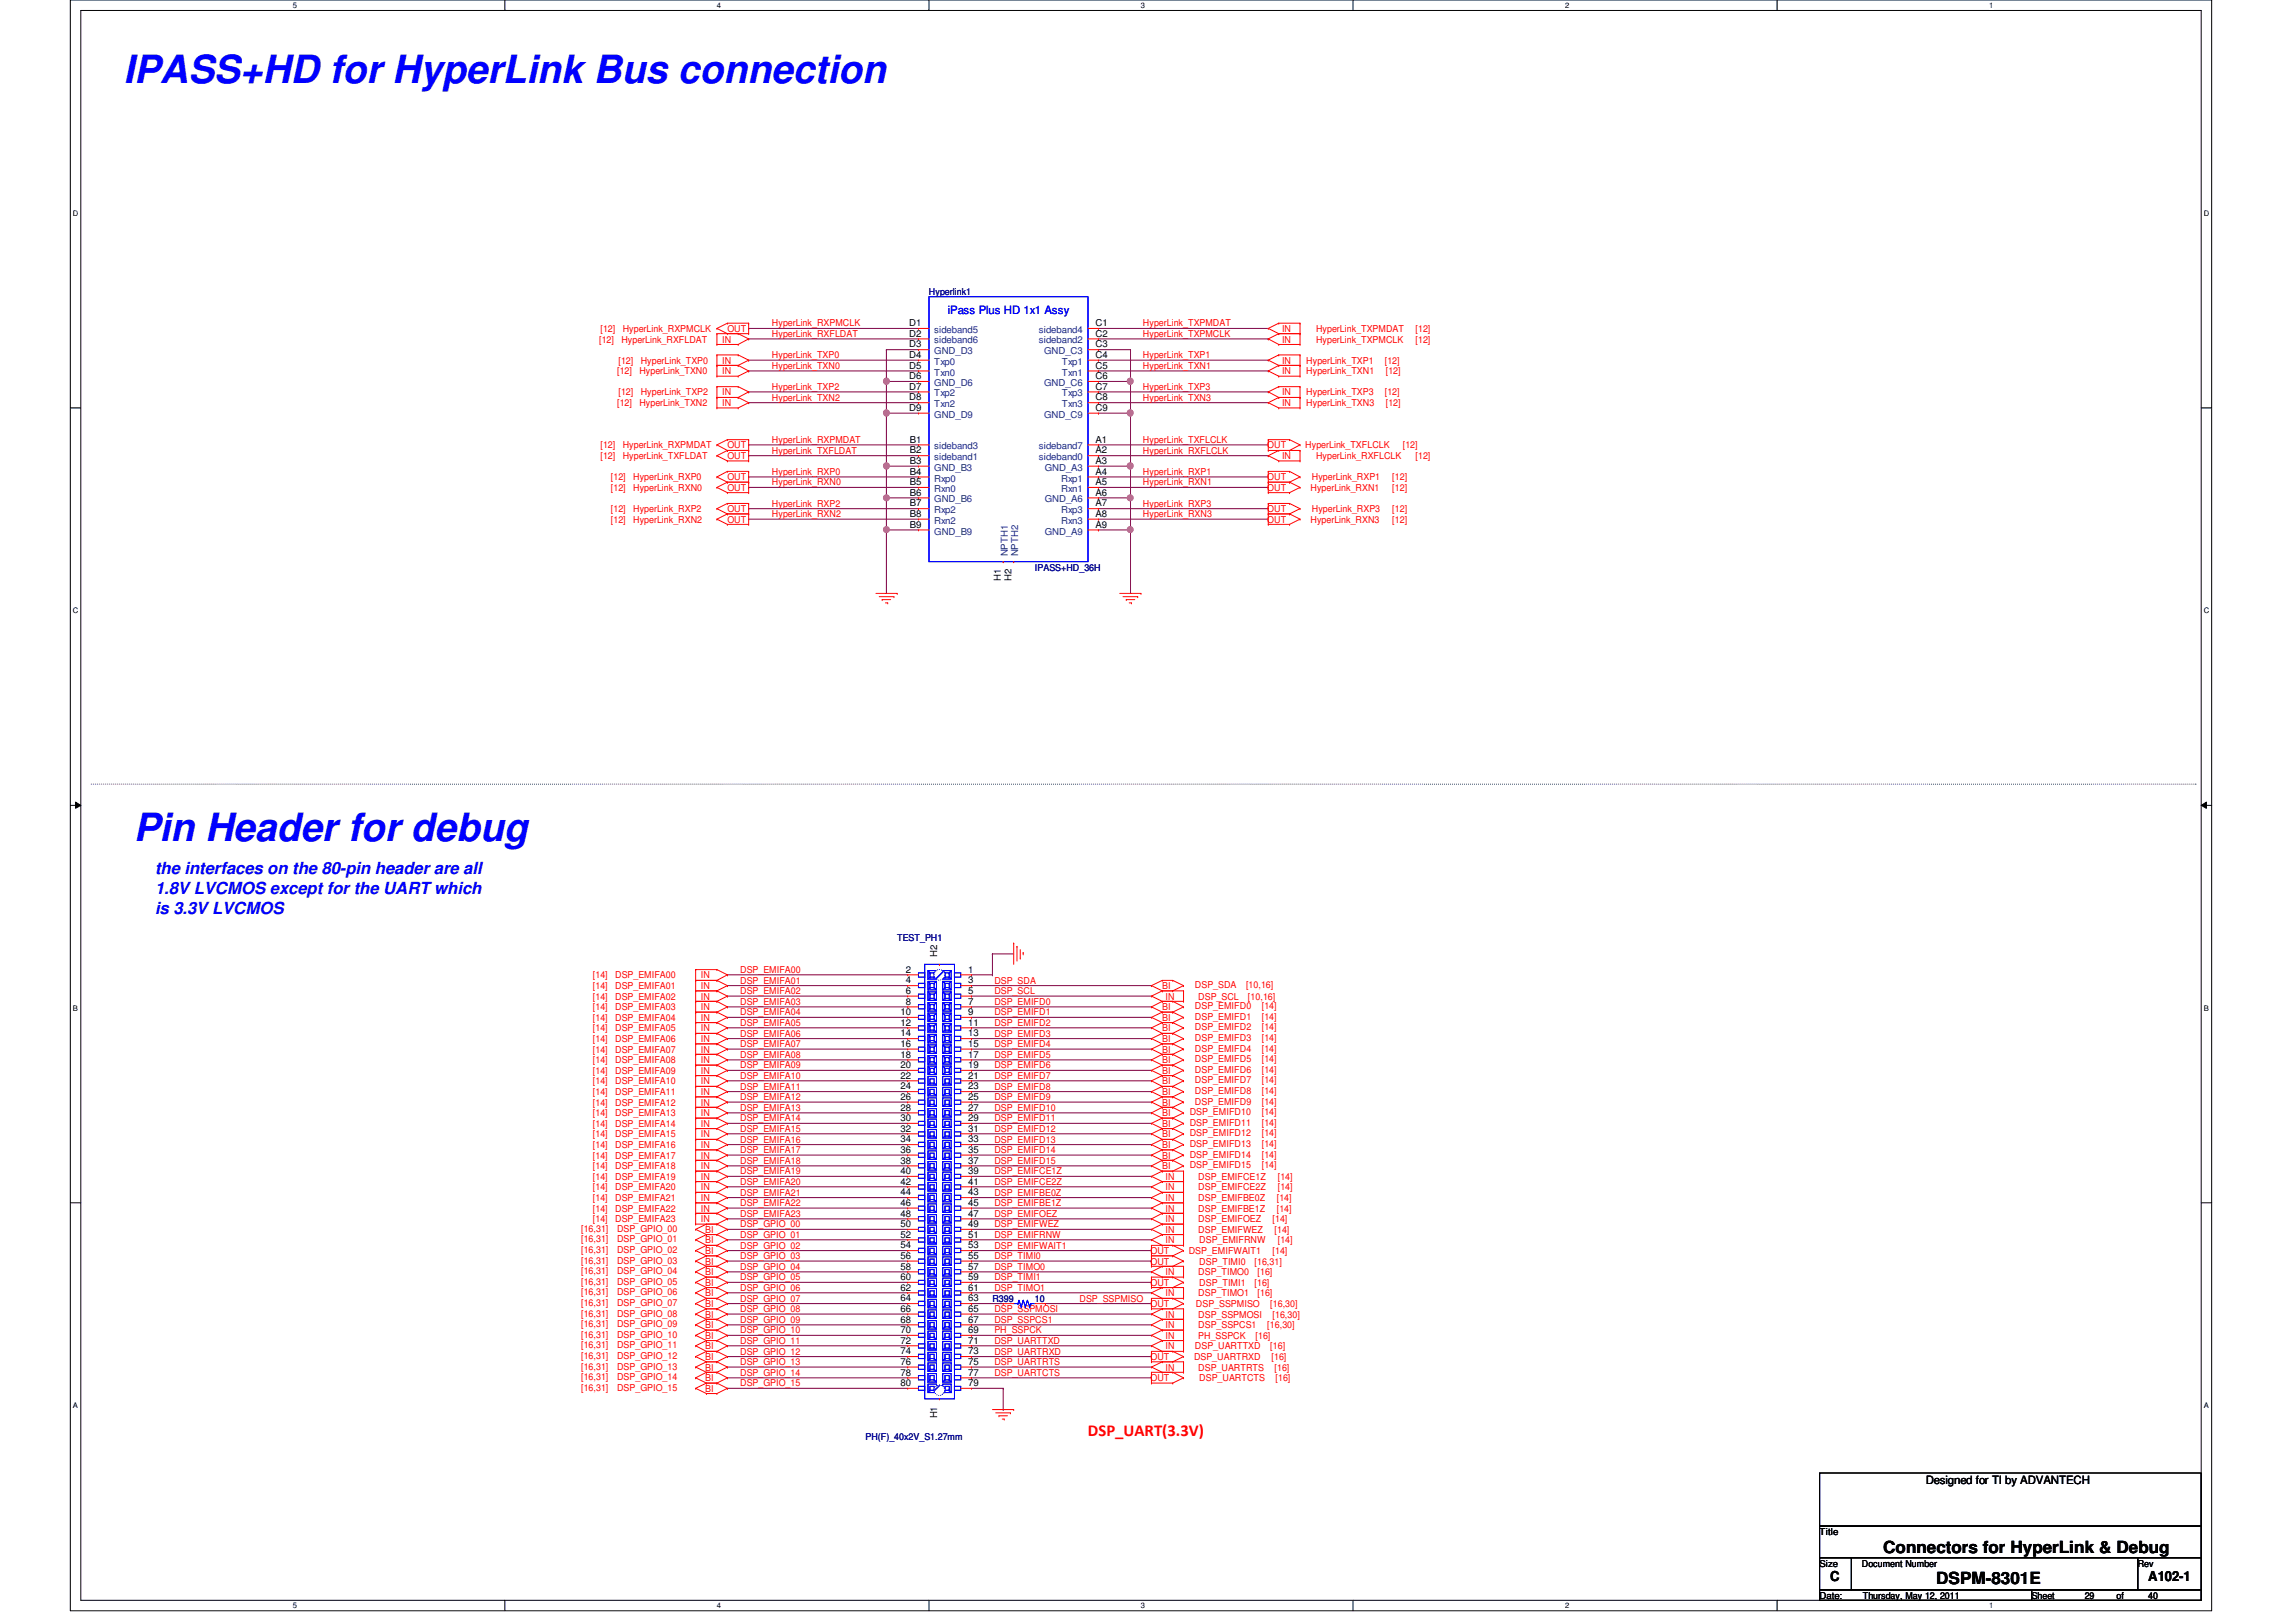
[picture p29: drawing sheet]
<svg xmlns="http://www.w3.org/2000/svg" width="297mm" height="210mm" viewBox="0 0 297 210" stroke-linecap="round" stroke-linejoin="round" font-family="sans-serif">
<defs><g id="words">
<g font-size="5" fill="#00f">
<text x="16" y="10.8">IPASS+HD for HyperLink Bus connection</text>
<text x="17.3" y="108.8">Pin Header for debug</text>
</g>
<g font-size="2.2" fill="#00f">
<text x="20.1" y="113.1">the interfaces on the 80-pin header are all</text>
<text x="20.1" y="115.7">1.8V LVCMOS except for the UART which</text>
<text x="20.1" y="118.2">is 3.3V LVCMOS</text>
</g>
<text font-size="2.2" fill="#f00" x="140.8" y="185.8">DSP_UART(3.3V)</text>
<g font-size="2.2">
<text x="243.6" y="200.9">Connectors for HyperLink &amp; Debug</text>
<text x="250.5" y="205">DSPM-8301E</text>
</g>
<g font-size="1.8">
<text x="236.8" y="204.6">C</text>
<text x="277.9" y="204.6">A102-1</text>
</g>
<text font-size="1.5" fill="#00f" x="122.6" y="40.7">iPass Plus HD 1x1 Assy</text>
<text font-size="1.5" x="249.1" y="192">Designed for TI by ADVANTECH</text>
<g font-size="1.2" fill="#000080">
<text x="120.2" y="38.1">Hyperlink1</text>
<text x="133.9" y="73.8">IPASS+HD_36H</text>
<text x="116.1" y="121.8">TEST_PH1</text>
<text x="128.4" y="168.4">R399</text>
<text x="133.9" y="168.4">10</text>
<text x="112" y="186.3">PH(F)_40x2V_S1.27mm</text>
</g>
<g font-size="1.2" fill="#f00">
<text x="77.5" y="44.3">[12]</text>
<text x="77.7" y="43">[12]</text>
<text x="80" y="47.1">[12]</text>
<text x="80.4" y="44.3">HyperLink_RXFLDAT</text>
<text x="80.6" y="43">HyperLink_RXPMCLK</text>
<text x="82.9" y="47.1">HyperLink_TXP0</text>
<text x="93.4" y="44.3">IN</text>
<text x="93.4" y="47.1">IN</text>
<text x="94.1" y="43">OUT</text>
<text x="99.9" y="43.6">HyperLink_RXFLDAT</text>
<text x="99.9" y="42.2">HyperLink_RXPMCLK</text>
<text x="99.9" y="46.4">HyperLink_TXP0</text>
<text x="99.9" y="47.8">HyperLink_TXN0</text>
<text x="147.9" y="42.2">HyperLink_TXPMDAT</text>
<text x="147.9" y="47.8">HyperLink_TXN1</text>
<text x="147.9" y="46.4">HyperLink_TXP1</text>
<text x="147.9" y="43.6">HyperLink_TXPMCLK</text>
<text x="165.9" y="43">IN</text>
<text x="165.9" y="44.3">IN</text>
<text x="165.9" y="47.1">IN</text>
<text x="169" y="47.1">HyperLink_TXP1</text>
<text x="170.3" y="43">HyperLink_TXPMDAT</text>
<text x="170.3" y="44.3">HyperLink_TXPMCLK</text>
<text x="179.2" y="47.1">[12]</text>
<text x="183.1" y="43">[12]</text>
<text x="183.1" y="44.3">[12]</text>
<text x="79.8" y="52.6">[12]</text>
<text x="79.8" y="48.4">[12]</text>
<text x="80" y="51.2">[12]</text>
<text x="82.7" y="52.6">HyperLink_TXN2</text>
<text x="82.7" y="48.4">HyperLink_TXN0</text>
<text x="82.9" y="51.2">HyperLink_TXP2</text>
<text x="93.4" y="51.2">IN</text>
<text x="93.4" y="52.6">IN</text>
<text x="93.4" y="48.4">IN</text>
<text x="99.9" y="50.5">HyperLink_TXP2</text>
<text x="99.9" y="51.9">HyperLink_TXN2</text>
<text x="147.9" y="50.5">HyperLink_TXP3</text>
<text x="147.9" y="51.9">HyperLink_TXN3</text>
<text x="165.9" y="51.2">IN</text>
<text x="165.9" y="52.6">IN</text>
<text x="165.9" y="48.4">IN</text>
<text x="169" y="51.2">HyperLink_TXP3</text>
<text x="169" y="52.6">HyperLink_TXN3</text>
<text x="169" y="48.4">HyperLink_TXN1</text>
<text x="179.2" y="51.2">[12]</text>
<text x="179.3" y="52.6">[12]</text>
<text x="179.3" y="48.4">[12]</text>
<text x="77.7" y="59.4">[12]</text>
<text x="77.7" y="58">[12]</text>
<text x="80.6" y="59.4">HyperLink_TXFLDAT</text>
<text x="80.6" y="58">HyperLink_RXPMDAT</text>
<text x="94.1" y="59.4">OUT</text>
<text x="94.1" y="58">OUT</text>
<text x="99.9" y="58.7">HyperLink_TXFLDAT</text>
<text x="99.9" y="57.3">HyperLink_RXPMDAT</text>
<text x="147.9" y="57.3">HyperLink_TXFLCLK</text>
<text x="147.9" y="58.7">HyperLink_RXFLCLK</text>
<text x="164" y="58">OUT</text>
<text x="165.9" y="59.4">IN</text>
<text x="168.9" y="58">HyperLink_TXFLCLK</text>
<text x="170.3" y="59.4">HyperLink_RXFLCLK</text>
<text x="181.5" y="58">[12]</text>
<text x="183.1" y="59.4">[12]</text>
<text x="79" y="62.1">[12]</text>
<text x="79" y="63.5">[12]</text>
<text x="81.9" y="62.1">HyperLink_RXP0</text>
<text x="81.9" y="63.5">HyperLink_RXN0</text>
<text x="94.1" y="62.1">OUT</text>
<text x="94.1" y="63.5">OUT</text>
<text x="99.9" y="65.6">HyperLink_RXP2</text>
<text x="99.9" y="61.5">HyperLink_RXP0</text>
<text x="99.9" y="62.8">HyperLink_RXN0</text>
<text x="147.9" y="65.6">HyperLink_RXP3</text>
<text x="147.9" y="62.8">HyperLink_RXN1</text>
<text x="147.9" y="61.5">HyperLink_RXP1</text>
<text x="164" y="62.1">OUT</text>
<text x="164" y="63.5">OUT</text>
<text x="169.5" y="63.5">HyperLink_RXN1</text>
<text x="169.7" y="62.1">HyperLink_RXP1</text>
<text x="180.1" y="62.1">[12]</text>
<text x="180.1" y="63.5">[12]</text>
<text x="79" y="66.3">[12]</text>
<text x="79" y="67.6">[12]</text>
<text x="81.9" y="66.3">HyperLink_RXP2</text>
<text x="81.9" y="67.6">HyperLink_RXN2</text>
<text x="94.1" y="66.3">OUT</text>
<text x="94.1" y="67.6">OUT</text>
<text x="99.9" y="66.9">HyperLink_RXN2</text>
<text x="147.9" y="66.9">HyperLink_RXN3</text>
<text x="164" y="66.3">OUT</text>
<text x="164" y="67.6">OUT</text>
<text x="169.5" y="67.6">HyperLink_RXN3</text>
<text x="169.7" y="66.3">HyperLink_RXP3</text>
<text x="180.1" y="66.3">[12]</text>
<text x="180.1" y="67.6">[12]</text>
<text x="95.8" y="125.9">DSP_EMIFA00</text>
<text x="76.7" y="126.6">[14]</text>
<text x="76.7" y="128">[14]</text>
<text x="76.7" y="129.4">[14]</text>
<text x="76.7" y="130.7">[14]</text>
<text x="79.6" y="126.6">DSP_EMIFA00</text>
<text x="79.6" y="128">DSP_EMIFA01</text>
<text x="79.6" y="129.4">DSP_EMIFA02</text>
<text x="79.6" y="130.7">DSP_EMIFA03</text>
<text x="90.7" y="126.6">IN</text>
<text x="90.7" y="128">IN</text>
<text x="90.7" y="129.4">IN</text>
<text x="90.7" y="130.7">IN</text>
<text x="95.8" y="128.7">DSP_EMIFA02</text>
<text x="95.8" y="130">DSP_EMIFA03</text>
<text x="95.8" y="131.4">DSP_EMIFA04</text>
<text x="95.8" y="127.3">DSP_EMIFA01</text>
<text x="128.6" y="128.7">DSP_SCL</text>
<text x="128.6" y="127.3">DSP_SDA</text>
<text x="128.6" y="130">DSP_EMIFD0</text>
<text x="128.6" y="131.4">DSP_EMIFD1</text>
<text x="150.4" y="128">BI</text>
<text x="150.4" y="130.7">BI</text>
<text x="150.8" y="129.4">IN</text>
<text x="154.6" y="127.8">DSP_SDA</text>
<text x="154.6" y="130.6">DSP_EMIFD0</text>
<text x="154.6" y="132">DSP_EMIFD1</text>
<text x="155" y="129.4">DSP_SCL</text>
<text x="161.2" y="127.8">[10,16]</text>
<text x="161.5" y="129.4">[10,16]</text>
<text x="163.2" y="130.6">[14]</text>
<text x="163.2" y="132">[14]</text>
<text x="76.7" y="132.1">[14]</text>
<text x="76.7" y="134.9">[14]</text>
<text x="76.7" y="133.5">[14]</text>
<text x="76.7" y="136.2">[14]</text>
<text x="76.7" y="137.6">[14]</text>
<text x="79.6" y="132.1">DSP_EMIFA04</text>
<text x="79.6" y="134.9">DSP_EMIFA06</text>
<text x="79.6" y="133.5">DSP_EMIFA05</text>
<text x="79.6" y="136.2">DSP_EMIFA07</text>
<text x="79.6" y="137.6">DSP_EMIFA08</text>
<text x="90.7" y="132.1">IN</text>
<text x="90.7" y="134.9">IN</text>
<text x="90.7" y="133.5">IN</text>
<text x="90.7" y="136.2">IN</text>
<text x="90.7" y="137.6">IN</text>
<text x="95.8" y="132.8">DSP_EMIFA05</text>
<text x="95.8" y="134.2">DSP_EMIFA06</text>
<text x="95.8" y="135.5">DSP_EMIFA07</text>
<text x="95.8" y="136.9">DSP_EMIFA08</text>
<text x="128.6" y="132.8">DSP_EMIFD2</text>
<text x="128.6" y="134.2">DSP_EMIFD3</text>
<text x="128.6" y="135.5">DSP_EMIFD4</text>
<text x="128.6" y="136.9">DSP_EMIFD5</text>
<text x="150.4" y="136.2">BI</text>
<text x="150.4" y="137.6">BI</text>
<text x="150.4" y="132.1">BI</text>
<text x="150.4" y="133.5">BI</text>
<text x="150.4" y="134.9">BI</text>
<text x="154.6" y="136.1">DSP_EMIFD4</text>
<text x="154.6" y="137.5">DSP_EMIFD5</text>
<text x="154.6" y="133.3">DSP_EMIFD2</text>
<text x="154.6" y="134.7">DSP_EMIFD3</text>
<text x="163.2" y="136.1">[14]</text>
<text x="163.2" y="137.5">[14]</text>
<text x="163.2" y="133.3">[14]</text>
<text x="163.2" y="134.7">[14]</text>
<text x="76.7" y="139">[14]</text>
<text x="76.7" y="140.3">[14]</text>
<text x="76.7" y="143.1">[14]</text>
<text x="76.7" y="141.7">[14]</text>
<text x="79.6" y="139">DSP_EMIFA09</text>
<text x="79.6" y="140.3">DSP_EMIFA10</text>
<text x="79.6" y="143.1">DSP_EMIFA12</text>
<text x="79.6" y="141.7">DSP_EMIFA11</text>
<text x="90.7" y="139">IN</text>
<text x="90.7" y="140.3">IN</text>
<text x="90.7" y="143.1">IN</text>
<text x="90.7" y="141.7">IN</text>
<text x="95.8" y="138.3">DSP_EMIFA09</text>
<text x="95.8" y="139.6">DSP_EMIFA10</text>
<text x="95.8" y="141">DSP_EMIFA11</text>
<text x="95.8" y="142.4">DSP_EMIFA12</text>
<text x="95.8" y="143.8">DSP_EMIFA13</text>
<text x="128.6" y="138.3">DSP_EMIFD6</text>
<text x="128.6" y="139.6">DSP_EMIFD7</text>
<text x="128.6" y="141">DSP_EMIFD8</text>
<text x="128.6" y="142.4">DSP_EMIFD9</text>
<text x="128.6" y="143.8">DSP_EMIFD10</text>
<text x="150.4" y="139">BI</text>
<text x="150.4" y="140.3">BI</text>
<text x="150.4" y="141.7">BI</text>
<text x="150.4" y="143.1">BI</text>
<text x="154.6" y="138.9">DSP_EMIFD6</text>
<text x="154.6" y="140.2">DSP_EMIFD7</text>
<text x="154.6" y="141.6">DSP_EMIFD8</text>
<text x="154.6" y="143">DSP_EMIFD9</text>
<text x="163.2" y="138.9">[14]</text>
<text x="163.2" y="140.2">[14]</text>
<text x="163.2" y="141.6">[14]</text>
<text x="163.2" y="143">[14]</text>
<text x="76.7" y="145.8">[14]</text>
<text x="76.7" y="144.4">[14]</text>
<text x="76.7" y="147.2">[14]</text>
<text x="76.7" y="148.6">[14]</text>
<text x="76.7" y="149.9">[14]</text>
<text x="79.6" y="145.8">DSP_EMIFA14</text>
<text x="79.6" y="144.4">DSP_EMIFA13</text>
<text x="79.6" y="147.2">DSP_EMIFA15</text>
<text x="79.6" y="148.6">DSP_EMIFA16</text>
<text x="79.6" y="149.9">DSP_EMIFA17</text>
<text x="90.7" y="145.8">IN</text>
<text x="90.7" y="144.4">IN</text>
<text x="90.7" y="147.2">IN</text>
<text x="90.7" y="148.6">IN</text>
<text x="90.7" y="149.9">IN</text>
<text x="95.8" y="145.1">DSP_EMIFA14</text>
<text x="95.8" y="146.5">DSP_EMIFA15</text>
<text x="95.8" y="147.9">DSP_EMIFA16</text>
<text x="95.8" y="149.2">DSP_EMIFA17</text>
<text x="128.6" y="149.2">DSP_EMIFD14</text>
<text x="128.6" y="145.1">DSP_EMIFD11</text>
<text x="128.6" y="146.5">DSP_EMIFD12</text>
<text x="128.6" y="147.9">DSP_EMIFD13</text>
<text x="150.4" y="147.2">BI</text>
<text x="150.4" y="148.6">BI</text>
<text x="150.4" y="149.9">BI</text>
<text x="150.4" y="144.4">BI</text>
<text x="150.4" y="145.8">BI</text>
<text x="153.9" y="147.1">DSP_EMIFD12</text>
<text x="153.9" y="148.4">DSP_EMIFD13</text>
<text x="153.9" y="149.8">DSP_EMIFD14</text>
<text x="153.9" y="144.3">DSP_EMIFD10</text>
<text x="153.9" y="145.7">DSP_EMIFD11</text>
<text x="163.2" y="147.1">[14]</text>
<text x="163.2" y="148.4">[14]</text>
<text x="163.2" y="149.8">[14]</text>
<text x="163.2" y="144.3">[14]</text>
<text x="163.2" y="145.7">[14]</text>
<text x="76.7" y="151.3">[14]</text>
<text x="76.7" y="154.1">[14]</text>
<text x="76.7" y="152.7">[14]</text>
<text x="76.7" y="155.4">[14]</text>
<text x="79.6" y="151.3">DSP_EMIFA18</text>
<text x="79.6" y="154.1">DSP_EMIFA20</text>
<text x="79.6" y="152.7">DSP_EMIFA19</text>
<text x="79.6" y="155.4">DSP_EMIFA21</text>
<text x="90.7" y="151.3">IN</text>
<text x="90.7" y="154.1">IN</text>
<text x="90.7" y="152.7">IN</text>
<text x="90.7" y="155.4">IN</text>
<text x="95.8" y="150.6">DSP_EMIFA18</text>
<text x="95.8" y="152">DSP_EMIFA19</text>
<text x="95.8" y="153.3">DSP_EMIFA20</text>
<text x="95.8" y="154.7">DSP_EMIFA21</text>
<text x="128.6" y="150.6">DSP_EMIFD15</text>
<text x="128.6" y="152">DSP_EMIFCE1Z</text>
<text x="128.6" y="153.3">DSP_EMIFCE2Z</text>
<text x="128.6" y="154.7">DSP_EMIFBE0Z</text>
<text x="150.4" y="151.3">BI</text>
<text x="150.8" y="154.1">IN</text>
<text x="150.8" y="152.7">IN</text>
<text x="150.8" y="155.4">IN</text>
<text x="153.9" y="151.2">DSP_EMIFD15</text>
<text x="155" y="154.1">DSP_EMIFCE2Z</text>
<text x="155" y="152.7">DSP_EMIFCE1Z</text>
<text x="155" y="155.4">DSP_EMIFBE0Z</text>
<text x="163.2" y="151.2">[14]</text>
<text x="165.2" y="155.4">[14]</text>
<text x="165.3" y="154.1">[14]</text>
<text x="165.3" y="152.7">[14]</text>
<text x="75.2" y="159.4">[16,31]</text>
<text x="75.2" y="160.8">[16,31]</text>
<text x="76.7" y="156.8">[14]</text>
<text x="76.7" y="158.2">[14]</text>
<text x="79.6" y="156.8">DSP_EMIFA22</text>
<text x="79.6" y="158.2">DSP_EMIFA23</text>
<text x="79.8" y="159.4">DSP_GPIO_00</text>
<text x="79.8" y="160.8">DSP_GPIO_01</text>
<text x="90.7" y="156.8">IN</text>
<text x="90.7" y="158.2">IN</text>
<text x="91.2" y="159.6">BI</text>
<text x="91.2" y="160.9">BI</text>
<text x="95.8" y="156.1">DSP_EMIFA22</text>
<text x="95.8" y="158.8">DSP_GPIO_00</text>
<text x="95.8" y="161.6">DSP_GPIO_02</text>
<text x="95.8" y="160.2">DSP_GPIO_01</text>
<text x="95.8" y="157.5">DSP_EMIFA23</text>
<text x="128.6" y="161.6">DSP_EMIFWAIT1</text>
<text x="128.6" y="160.2">DSP_EMIFRNW</text>
<text x="128.6" y="157.5">DSP_EMIFOEZ</text>
<text x="128.6" y="158.8">DSP_EMIFWEZ</text>
<text x="128.6" y="156.1">DSP_EMIFBE1Z</text>
<text x="150.8" y="158.2">IN</text>
<text x="150.8" y="159.6">IN</text>
<text x="150.8" y="160.9">IN</text>
<text x="150.8" y="156.8">IN</text>
<text x="155" y="158.2">DSP_EMIFOEZ</text>
<text x="155" y="159.6">DSP_EMIFWEZ</text>
<text x="155" y="156.8">DSP_EMIFBE1Z</text>
<text x="155.1" y="160.9">DSP_EMIFRNW</text>
<text x="164.6" y="158.2">[14]</text>
<text x="164.9" y="159.6">[14]</text>
<text x="165.2" y="156.8">[14]</text>
<text x="165.3" y="160.9">[14]</text>
<text x="75.2" y="162.1">[16,31]</text>
<text x="75.2" y="163.5">[16,31]</text>
<text x="75.2" y="164.9">[16,31]</text>
<text x="75.2" y="166.3">[16,31]</text>
<text x="75.2" y="167.6">[16,31]</text>
<text x="79.8" y="162.1">DSP_GPIO_02</text>
<text x="79.8" y="163.5">DSP_GPIO_03</text>
<text x="79.8" y="164.9">DSP_GPIO_04</text>
<text x="79.8" y="166.3">DSP_GPIO_05</text>
<text x="79.8" y="167.6">DSP_GPIO_06</text>
<text x="91.2" y="162.3">BI</text>
<text x="91.2" y="163.7">BI</text>
<text x="91.2" y="165">BI</text>
<text x="91.2" y="166.4">BI</text>
<text x="91.2" y="167.8">BI</text>
<text x="95.8" y="164.3">DSP_GPIO_04</text>
<text x="95.8" y="167">DSP_GPIO_06</text>
<text x="95.8" y="165.7">DSP_GPIO_05</text>
<text x="95.8" y="162.9">DSP_GPIO_03</text>
<text x="128.6" y="164.3">DSP_TIMO0</text>
<text x="128.6" y="162.9">DSP_TIMI0</text>
<text x="128.6" y="167">DSP_TIMO1</text>
<text x="128.6" y="165.7">DSP_TIMI1</text>
<text x="148.8" y="166.4">OUT</text>
<text x="148.8" y="163.7">OUT</text>
<text x="148.8" y="162.3">OUT</text>
<text x="150.8" y="165">IN</text>
<text x="150.8" y="167.8">IN</text>
<text x="153.8" y="162.3">DSP_EMIFWAIT1</text>
<text x="155" y="165">DSP_TIMO0</text>
<text x="155" y="167.8">DSP_TIMO1</text>
<text x="155.1" y="163.7">DSP_TIMI0</text>
<text x="155.1" y="166.4">DSP_TIMI1</text>
<text x="162.3" y="163.7">[16,31]</text>
<text x="162.3" y="166.4">[16]</text>
<text x="162.7" y="165">[16]</text>
<text x="162.7" y="167.8">[16]</text>
<text x="164.6" y="162.3">[14]</text>
<text x="75.2" y="169">[16,31]</text>
<text x="75.2" y="170.4">[16,31]</text>
<text x="75.2" y="171.7">[16,31]</text>
<text x="75.2" y="173.1">[16,31]</text>
<text x="79.8" y="169">DSP_GPIO_07</text>
<text x="79.8" y="170.4">DSP_GPIO_08</text>
<text x="79.8" y="171.7">DSP_GPIO_09</text>
<text x="79.8" y="173.1">DSP_GPIO_10</text>
<text x="91.2" y="169.2">BI</text>
<text x="91.2" y="170.5">BI</text>
<text x="91.2" y="171.9">BI</text>
<text x="91.2" y="173.3">BI</text>
<text x="95.8" y="172.6">DSP_GPIO_10</text>
<text x="95.8" y="169.8">DSP_GPIO_08</text>
<text x="95.8" y="168.4">DSP_GPIO_07</text>
<text x="95.8" y="173.9">DSP_GPIO_11</text>
<text x="95.8" y="171.2">DSP_GPIO_09</text>
<text x="128.6" y="172.6">PH_SSPCK</text>
<text x="128.6" y="171.2">DSP_SSPCS1</text>
<text x="128.6" y="169.8">DSP_SSPMOSI</text>
<text x="128.6" y="173.9">DSP_UARTTXD</text>
<text x="139.7" y="168.4">DSP_SSPMISO</text>
<text x="148.8" y="169.2">OUT</text>
<text x="150.8" y="170.5">IN</text>
<text x="150.8" y="171.9">IN</text>
<text x="150.8" y="173.3">IN</text>
<text x="154.7" y="169.2">DSP_SSPMISO</text>
<text x="155" y="170.5">DSP_SSPMOSI</text>
<text x="155" y="171.9">DSP_SSPCS1</text>
<text x="155" y="173.3">PH_SSPCK</text>
<text x="162.4" y="173.3">[16]</text>
<text x="164" y="171.9">[16,30]</text>
<text x="164.3" y="169.2">[16,30]</text>
<text x="164.6" y="170.5">[16,30]</text>
<text x="75.2" y="174.5">[16,31]</text>
<text x="75.2" y="175.9">[16,31]</text>
<text x="75.2" y="177.2">[16,31]</text>
<text x="75.2" y="178.6">[16,31]</text>
<text x="79.8" y="174.5">DSP_GPIO_11</text>
<text x="79.8" y="175.9">DSP_GPIO_12</text>
<text x="79.8" y="177.2">DSP_GPIO_13</text>
<text x="79.8" y="178.6">DSP_GPIO_14</text>
<text x="91.2" y="174.6">BI</text>
<text x="91.2" y="176">BI</text>
<text x="91.2" y="177.4">BI</text>
<text x="91.2" y="178.7">BI</text>
<text x="95.8" y="178.1">DSP_GPIO_14</text>
<text x="95.8" y="175.3">DSP_GPIO_12</text>
<text x="95.8" y="176.7">DSP_GPIO_13</text>
<text x="95.8" y="179.4">DSP_GPIO_15</text>
<text x="128.6" y="178.1">DSP_UARTCTS</text>
<text x="128.6" y="176.7">DSP_UARTRTS</text>
<text x="128.6" y="175.3">DSP_UARTRXD</text>
<text x="148.8" y="176">OUT</text>
<text x="148.8" y="178.7">OUT</text>
<text x="150.8" y="177.4">IN</text>
<text x="150.8" y="174.6">IN</text>
<text x="154.5" y="176">DSP_UARTRXD</text>
<text x="154.6" y="174.6">DSP_UARTTXD</text>
<text x="155" y="177.4">DSP_UARTRTS</text>
<text x="155.1" y="178.7">DSP_UARTCTS</text>
<text x="164.3" y="174.6">[16]</text>
<text x="164.5" y="176">[16]</text>
<text x="164.9" y="177.4">[16]</text>
<text x="165" y="178.7">[16]</text>
<text x="75.2" y="180">[16,31]</text>
<text x="79.8" y="180">DSP_GPIO_15</text>
<text x="91.2" y="180.1">BI</text>
</g>
<g font-size="1.2">
<text x="117.6" y="42.2">D1</text>
<text x="117.6" y="43.6">D2</text>
<text x="117.6" y="45">D3</text>
<text x="117.6" y="46.3">D4</text>
<text x="117.6" y="47.7">D5</text>
<text x="141.7" y="42.2">C1</text>
<text x="141.7" y="43.6">C2</text>
<text x="141.7" y="45">C3</text>
<text x="141.7" y="46.3">C4</text>
<text x="141.7" y="47.7">C5</text>
<text x="117.6" y="49.1">D6</text>
<text x="117.6" y="50.4">D7</text>
<text x="117.6" y="51.8">D8</text>
<text x="117.6" y="53.2">D9</text>
<text x="141.7" y="49.1">C6</text>
<text x="141.7" y="50.4">C7</text>
<text x="141.7" y="51.8">C8</text>
<text x="141.7" y="53.2">C9</text>
<text x="117.7" y="57.3">B1</text>
<text x="117.7" y="58.7">B2</text>
<text x="141.7" y="57.3">A1</text>
<text x="141.7" y="58.7">A2</text>
<text x="117.7" y="60">B3</text>
<text x="117.7" y="61.4">B4</text>
<text x="117.7" y="62.8">B5</text>
<text x="117.7" y="64.1">B6</text>
<text x="117.7" y="65.5">B7</text>
<text x="141.7" y="60">A3</text>
<text x="141.7" y="61.4">A4</text>
<text x="141.7" y="62.8">A5</text>
<text x="141.7" y="64.1">A6</text>
<text x="141.7" y="65.5">A7</text>
<text x="117.7" y="66.9">B8</text>
<text x="117.7" y="68.3">B9</text>
<text x="141.7" y="66.9">A8</text>
<text x="141.7" y="68.3">A9</text>
<text x="129.5" y="75.2" transform="rotate(-90 129.5 75.2)">H1</text>
<text x="130.8" y="75.2" transform="rotate(-90 130.8 75.2)">H2</text>
<text x="117.2" y="125.9">2</text>
<text x="121.2" y="123.8" transform="rotate(-90 121.2 123.8)">H2</text>
<text x="125.3" y="125.9">1</text>
<text x="116.5" y="131.4">10</text>
<text x="117.2" y="127.3">4</text>
<text x="117.2" y="128.6">6</text>
<text x="117.2" y="130">8</text>
<text x="125.3" y="127.3">3</text>
<text x="125.3" y="128.6">5</text>
<text x="125.3" y="130">7</text>
<text x="125.3" y="131.4">9</text>
<text x="116.5" y="132.7">12</text>
<text x="116.5" y="134.1">14</text>
<text x="116.5" y="135.5">16</text>
<text x="116.5" y="136.9">18</text>
<text x="125.3" y="132.7">11</text>
<text x="125.3" y="134.1">13</text>
<text x="125.3" y="135.5">15</text>
<text x="125.3" y="136.9">17</text>
<text x="116.5" y="138.2">20</text>
<text x="116.5" y="139.6">22</text>
<text x="116.5" y="141">24</text>
<text x="116.5" y="142.3">26</text>
<text x="116.5" y="143.7">28</text>
<text x="125.3" y="138.2">19</text>
<text x="125.3" y="139.6">21</text>
<text x="125.3" y="141">23</text>
<text x="125.3" y="142.3">25</text>
<text x="125.3" y="143.7">27</text>
<text x="116.5" y="145.1">30</text>
<text x="116.5" y="146.4">32</text>
<text x="116.5" y="147.8">34</text>
<text x="116.5" y="149.2">36</text>
<text x="125.3" y="145.1">29</text>
<text x="125.3" y="146.4">31</text>
<text x="125.3" y="147.8">33</text>
<text x="125.3" y="149.2">35</text>
<text x="116.5" y="150.6">38</text>
<text x="116.5" y="151.9">40</text>
<text x="116.5" y="153.3">42</text>
<text x="116.5" y="154.7">44</text>
<text x="125.3" y="150.6">37</text>
<text x="125.3" y="151.9">39</text>
<text x="125.3" y="153.3">41</text>
<text x="125.3" y="154.7">43</text>
<text x="116.5" y="156">46</text>
<text x="116.5" y="157.4">48</text>
<text x="116.5" y="158.8">50</text>
<text x="116.5" y="160.1">52</text>
<text x="116.5" y="161.5">54</text>
<text x="125.3" y="156">45</text>
<text x="125.3" y="157.4">47</text>
<text x="125.3" y="158.8">49</text>
<text x="125.3" y="160.1">51</text>
<text x="125.3" y="161.5">53</text>
<text x="116.5" y="162.9">56</text>
<text x="116.5" y="164.3">58</text>
<text x="116.5" y="165.7">60</text>
<text x="116.5" y="167">62</text>
<text x="125.3" y="162.9">55</text>
<text x="125.3" y="164.3">57</text>
<text x="125.3" y="165.7">59</text>
<text x="125.3" y="167">61</text>
<text x="116.5" y="168.4">64</text>
<text x="116.5" y="169.8">66</text>
<text x="116.5" y="171.2">68</text>
<text x="116.5" y="172.5">70</text>
<text x="116.5" y="173.9">72</text>
<text x="125.3" y="168.4">63</text>
<text x="125.3" y="169.8">65</text>
<text x="125.3" y="171.2">67</text>
<text x="125.3" y="172.5">69</text>
<text x="125.3" y="173.9">71</text>
<text x="116.5" y="175.3">74</text>
<text x="116.5" y="176.6">76</text>
<text x="116.5" y="178">78</text>
<text x="116.5" y="179.4">80</text>
<text x="125.3" y="175.3">73</text>
<text x="125.3" y="176.6">75</text>
<text x="125.3" y="178">77</text>
<text x="125.3" y="179.4">79</text>
<text x="121.2" y="183.6" transform="rotate(-90 121.2 183.6)">H1</text>
<text x="235.4" y="198.6">Title</text>
<text x="235.4" y="202.7">Size</text>
<text x="240.9" y="202.7">Document Number</text>
<text x="276.6" y="202.7">Rev</text>
<text x="235.4" y="206.9">Date:</text>
<text x="241" y="206.9">Thursday, May 12, 2011</text>
<text x="262.8" y="206.9">Sheet</text>
<text x="269.7" y="206.9">29</text>
<text x="273.8" y="206.9">of</text>
<text x="277.9" y="206.9">40</text>
</g>
<g font-size="1.2" fill="#004080">
<text x="120.9" y="43.1">sideband5</text>
<text x="120.9" y="44.4">sideband6</text>
<text x="120.9" y="45.8">GND_D3</text>
<text x="120.9" y="47.2">Txp0</text>
<text x="134.4" y="43.1">sideband4</text>
<text x="134.4" y="44.4">sideband2</text>
<text x="135.1" y="45.8">GND_C3</text>
<text x="137.4" y="47.2">Txp1</text>
<text x="120.9" y="48.6">Txn0</text>
<text x="120.9" y="50">GND_D6</text>
<text x="120.9" y="51.3">Txp2</text>
<text x="120.9" y="52.7">Txn2</text>
<text x="135.1" y="50">GND_C6</text>
<text x="137.4" y="48.6">Txn1</text>
<text x="137.4" y="51.3">Txp3</text>
<text x="137.4" y="52.7">Txn3</text>
<text x="120.9" y="54.1">GND_D9</text>
<text x="120.9" y="58.2">sideband3</text>
<text x="120.9" y="59.6">sideband1</text>
<text x="134.4" y="58.2">sideband7</text>
<text x="134.4" y="59.6">sideband0</text>
<text x="135.1" y="54.1">GND_C9</text>
<text x="120.9" y="60.9">GND_B3</text>
<text x="120.9" y="62.3">Rxp0</text>
<text x="120.9" y="63.7">Rxn0</text>
<text x="120.9" y="65">GND_B6</text>
<text x="135.2" y="60.9">GND_A3</text>
<text x="135.2" y="65">GND_A6</text>
<text x="137.3" y="62.3">Rxp1</text>
<text x="137.3" y="63.7">Rxn1</text>
<text x="120.9" y="66.4">Rxp2</text>
<text x="120.9" y="67.8">Rxn2</text>
<text x="120.9" y="69.2">GND_B9</text>
<text x="135.2" y="69.2">GND_A9</text>
<text x="137.3" y="66.4">Rxp3</text>
<text x="137.3" y="67.8">Rxn3</text>
<text x="130.4" y="72" transform="rotate(-90 130.4 72)">NPTH1</text>
<text x="131.7" y="72" transform="rotate(-90 131.7 72)">NPTH2</text>
</g>
<g font-size="1">
<text x="37.9" y="1">5</text>
<text x="92.7" y="1">4</text>
<text x="147.6" y="1">3</text>
<text x="202.5" y="1">2</text>
<text x="257.3" y="1">1</text>
<text x="9.4" y="27.9">D</text>
<text x="285.1" y="27.9">D</text>
<text x="9.4" y="79.4">C</text>
<text x="285.1" y="79.4">C</text>
<text x="9.4" y="130.8">B</text>
<text x="285.1" y="130.8">B</text>
<text x="9.4" y="182.2">A</text>
<text x="285.1" y="182.2">A</text>
<text x="37.9" y="208.1">5</text>
<text x="92.7" y="208.1">4</text>
<text x="147.6" y="208.1">3</text>
<text x="202.5" y="208.1">2</text>
<text x="257.3" y="208.1">1</text>
</g>
</g></defs>
<path d="M9.1 0h277v208.4h-277zM10.5 1.4h274.3v205.7h-274.3z" fill="none" stroke="#000" stroke-width=".13"/>
<g fill="#fff">
<path d="M37.9 .1h.5v1.1h-.5z"/>
<path d="M37.9 207.2h.5v1.1h-.5z"/>
</g>
<path d="M65.3 0v1.4M65.3 207.1v1.3" fill="none" stroke="#000" stroke-width=".13"/>
<g fill="#fff">
<path d="M92.7 .1h.6v1.1h-.6z"/>
<path d="M92.7 207.2h.6v1.1h-.6z"/>
</g>
<path d="M120.2 0v1.4M120.2 207.1v1.3" fill="none" stroke="#000" stroke-width=".13"/>
<g fill="#fff">
<path d="M147.6 .1h.6v1.1h-.6z"/>
<path d="M147.6 207.2h.6v1.1h-.6z"/>
</g>
<path d="M175 0v1.4M175 207.1v1.3" fill="none" stroke="#000" stroke-width=".13"/>
<g fill="#fff">
<path d="M202.5 .1h.5v1.1h-.5z"/>
<path d="M202.5 207.2h.5v1.1h-.5z"/>
</g>
<path d="M229.9 0v1.4M229.9 207.1v1.3" fill="none" stroke="#000" stroke-width=".13"/>
<g fill="#fff">
<path d="M257.3 .1h.6v1.1h-.6z"/>
<path d="M257.3 207.2h.6v1.1h-.6z"/>
<path d="M9.4 27.1h.8v1.1h-.8z"/>
<path d="M285.1 27.1h.7v1.1h-.7z"/>
<path d="M9.4 78.5h.8v1.1h-.8z"/>
<path d="M285.1 78.5h.7v1.1h-.7z"/>
</g>
<path d="M9.1 52.8h1.4M284.8 52.8h1.3" fill="none" stroke="#000" stroke-width=".13"/>
<g fill="#fff">
<path d="M9.4 129.9h.7v1.1h-.7z"/>
<path d="M285.1 129.9h.6v1.1h-.6z"/>
</g>
<path d="M9.1 104.2h1.4M9.8 103.8l.7 .4-.7 .4zM284.8 104.2l.6-.4v.8zM284.8 104.2h1.3" fill="none" stroke="#000" stroke-width=".13"/>
<path d="M9.8 103.8l.7 .4-.7 .4zM284.8 104.2l.6-.4v.8z" fill="#000"/>
<g fill="#fff">
<path d="M9.4 181.4h.7v1.1h-.7z"/>
<path d="M285.1 181.4h.6v1.1h-.6z"/>
</g>
<path d="M9.1 155.7h1.4M284.8 155.7h1.3" fill="none" stroke="#000" stroke-width=".13"/>
<path d="M11.8 101.5h272.3M284.1 101.5h.1" fill="none" stroke="#000" stroke-width=".13" stroke-dasharray="0 .3"/>
<g fill="none" stroke="#800040" stroke-width=".13">
<path d="M142.1 45.3h.1M142.1 49.4h.1M142.1 45.3h4.2M142.1 49.4h4.2M146.3 45.3h.1M146.3 49.4h.1M146.3 45.3v8.2M94.1 128.9h.1M94.1 130.3h.1M94.1 131.7h.1M94.1 133h.1M94.1 134.4h.1"/>
<path d="M94.1 135.8h.1M94.1 137.2h.1M94.1 138.5h.1M94.1 139.9h.1M94.1 126.2h.1M94.1 127.6h.1M94.1 128.9h23.3M94.1 130.3h23.3M94.1 131.7h23.3M94.1 133h23.3M94.1 134.4h23.3M94.1 135.8h23.3"/>
<path d="M94.1 137.2h23.3M94.1 138.5h23.3M94.1 139.9h23.3M94.1 126.2h23.3M94.1 127.6h23.3M94.1 141.3h.1M94.1 142.6h.1M94.1 144h.1M94.1 145.4h.1M94.1 146.7h.1M94.1 148.1h.1M94.1 149.5h.1"/>
<path d="M94.1 150.9h.1M94.1 152.2h.1M94.1 153.6h.1M94.1 155h.1M94.1 156.3h.1M94.1 141.3h23.3M94.1 142.6h23.3M94.1 144h23.3M94.1 145.4h23.3M94.1 146.7h23.3M94.1 148.1h23.3M94.1 149.5h23.3"/>
<path d="M94.1 150.9h23.3M94.1 152.2h23.3M94.1 153.6h23.3M94.1 155h23.3M94.1 156.3h23.3"/>
</g>
<circle cx="146.2" cy="49.3" r=".39" fill="#f0f"/>
<circle cx="146.2" cy="49.3" r=".39" fill="none" stroke="#f0f" stroke-width=".13"/>
<path d="M142.1 60.3h.1M142.1 60.3h4.2M146.3 60.3h.1M146.3 60.3v4.1" fill="none" stroke="#800040" stroke-width=".13"/>
<circle cx="146.2" cy="60.3" r=".39" fill="#f0f"/>
<circle cx="146.2" cy="60.3" r=".39" fill="none" stroke="#f0f" stroke-width=".13"/>
<path d="M142.1 68.6h.1M142.1 68.6h4.2M146.3 68.6h.1M146.3 68.6v8.2" fill="none" stroke="#800040" stroke-width=".13"/>
<circle cx="146.2" cy="68.5" r=".38" fill="#f0f"/>
<circle cx="146.2" cy="68.5" r=".38" fill="none" stroke="#f0f" stroke-width=".13"/>
<path d="M114.7 49.4h.1M114.7 49.4v4.1M142.1 53.5h.1M142.1 53.5h4.2M142.1 64.4h.1M142.1 64.4h4.2" fill="none" stroke="#800040" stroke-width=".13"/>
<circle cx="114.7" cy="49.3" r=".39" fill="#f0f"/>
<circle cx="114.7" cy="49.3" r=".39" fill="none" stroke="#f0f" stroke-width=".13"/>
<path d="M114.7 45.3h.1M114.7 49.4h.1M114.7 53.5h.1M114.7 45.3h4.1M114.7 49.4h4.1M114.7 53.5h4.1" fill="none" stroke="#800040" stroke-width=".13"/>
<circle cx="114.7" cy="53.4" r=".39" fill="#f0f"/>
<circle cx="114.7" cy="53.4" r=".39" fill="none" stroke="#f0f" stroke-width=".13"/>
<path d="M114.7 53.5h.1M114.7 53.5v6.8M114.7 60.3h.1M114.7 60.3h4.1" fill="none" stroke="#800040" stroke-width=".13"/>
<circle cx="114.7" cy="60.3" r=".39" fill="#f0f"/>
<circle cx="114.7" cy="60.3" r=".39" fill="none" stroke="#f0f" stroke-width=".13"/>
<path d="M114.7 60.3h.1M114.7 64.4h.1M114.7 60.3v4.1M114.7 64.4h4.1" fill="none" stroke="#800040" stroke-width=".13"/>
<circle cx="114.7" cy="64.4" r=".38" fill="#f0f"/>
<circle cx="114.7" cy="64.4" r=".38" fill="none" stroke="#f0f" stroke-width=".13"/>
<path d="M114.7 64.4h.1M114.7 68.6h.1M114.7 64.4v4.2M114.7 68.6h4.1" fill="none" stroke="#800040" stroke-width=".13"/>
<circle cx="114.7" cy="68.5" r=".38" fill="#f0f"/>
<circle cx="114.7" cy="68.5" r=".38" fill="none" stroke="#f0f" stroke-width=".13"/>
<path d="M146.3 53.5h.1M146.3 53.5v6.8M114.7 68.6h.1M114.7 68.6v8.2" fill="none" stroke="#800040" stroke-width=".13"/>
<circle cx="146.2" cy="53.4" r=".39" fill="#f0f"/>
<circle cx="146.2" cy="53.4" r=".39" fill="none" stroke="#f0f" stroke-width=".13"/>
<path d="M114.7 45.3h.1M114.7 45.3v4.1M146.3 64.4h.1M146.3 64.4v4.2" fill="none" stroke="#800040" stroke-width=".13"/>
<circle cx="146.2" cy="64.4" r=".38" fill="#f0f"/>
<circle cx="146.2" cy="64.4" r=".38" fill="none" stroke="#f0f" stroke-width=".13"/>
<g fill="none" stroke="#800040" stroke-width=".13">
<path d="M96.9 43.9h.1M96.9 42.5h.1M96.9 59h.1M96.9 57.6h.1M96.9 46.6h.1M96.9 48h.1M96.9 50.7h.1M96.9 52.1h.1M96.9 43.9h21.9M96.9 42.5h21.9M96.9 57.6h21.9M96.9 59h21.9"/>
<path d="M96.9 46.6h21.9M96.9 48h21.9M96.9 50.7h21.9M96.9 52.1h21.9M142.1 42.5h.1M142.1 57.6h.1M142.1 50.7h.1M142.1 52.1h.1M142.1 48h.1M142.1 46.6h.1M142.1 43.9h22M142.1 42.5h22"/>
<path d="M142.1 57.6h22M142.1 59h22M142.1 46.6h22M142.1 48h22M142.1 50.7h22M142.1 52.1h22M164.1 43.9h.1M164.1 59h.1M96.9 67.2h.1M96.9 65.8h.1M96.9 61.7h.1M96.9 63.1h.1"/>
<path d="M96.9 67.2h21.9M96.9 65.8h21.9M96.9 61.7h21.9M96.9 63.1h21.9M142.1 65.8h.1M142.1 67.2h.1M142.1 63.1h.1M142.1 61.7h.1M142.1 67.2h22M142.1 65.8h22M142.1 61.7h22M142.1 63.1h22"/>
<path d="M125.7 128.9h.1M125.7 127.6h.1M125.7 130.3h.1M125.7 131.7h.1M125.7 133h.1M125.7 134.4h.1M125.7 135.8h.1M125.7 137.2h.1M125.7 138.5h.1M125.7 139.9h.1M125.7 128.9h23.3M125.7 127.6h23.3"/>
<path d="M125.7 130.3h23.3M125.7 131.7h23.3M125.7 133h23.3M125.7 134.4h23.3M125.7 135.8h23.3M125.7 137.2h23.3M125.7 138.5h23.3M125.7 139.9h23.3M125.7 126.2h2.7M128.4 123.4h.1M128.4 126.2h.1M128.4 123.4h2.7"/>
<path d="M128.4 123.4v2.8M94.1 159.1h.1M94.1 157.7h.1M94.1 159.1h23.3M94.1 157.7h23.3M125.7 157.7h.1M125.7 159.1h.1M125.7 149.5h.1M125.7 150.9h.1M125.7 141.3h.1M125.7 142.6h.1M125.7 144h.1"/>
<path d="M125.7 145.4h.1M125.7 146.7h.1M125.7 148.1h.1M125.7 152.2h.1M125.7 153.6h.1M125.7 155h.1M125.7 156.3h.1M125.7 159.1h23.3M125.7 157.7h23.3M125.7 149.5h23.3M125.7 150.9h23.3M125.7 141.3h23.3"/>
<path d="M125.7 142.6h23.3M125.7 144h23.3M125.7 145.4h23.3M125.7 146.7h23.3M125.7 148.1h23.3M125.7 152.2h23.3M125.7 153.6h23.3M125.7 155h23.3M125.7 156.3h23.3M94.1 178.3h.1M94.1 175.6h.1M94.1 172.8h.1"/>
<path d="M94.1 161.8h.1M94.1 170.1h.1M94.1 164.6h.1M94.1 167.3h.1M94.1 165.9h.1M94.1 176.9h.1M94.1 168.7h.1M94.1 174.2h.1M94.1 163.2h.1M94.1 171.4h.1M94.1 179.7h.1M94.1 160.4h.1"/>
<path d="M94.1 178.3h23.3M94.1 175.6h23.3M94.1 172.8h23.3M94.1 161.8h23.3M94.1 170.1h23.3M94.1 164.6h23.3M94.1 167.3h23.3M94.1 165.9h23.3M94.1 176.9h23.3M94.1 168.7h23.3M94.1 174.2h23.3M94.1 163.2h23.3"/>
<path d="M94.1 171.4h23.3M94.1 179.7h23.3M94.1 160.4h23.3M125.7 164.6h.1M125.7 172.8h.1M125.7 171.4h.1M125.7 163.2h.1M125.7 167.3h.1M125.7 161.8h.1M125.7 160.4h.1M125.7 165.9h.1M125.7 170.1h.1"/>
<path d="M125.7 178.3h.1M125.7 176.9h.1M125.7 174.2h.1M125.7 175.6h.1M125.7 168.7h.1M125.7 178.3h23.3M125.7 175.6h23.3M125.7 172.8h23.3M125.7 161.8h23.3M125.7 170.1h23.3M125.7 164.6h23.3M125.7 167.3h23.3"/>
<path d="M125.7 165.9h23.3M125.7 176.9h23.3M125.7 168.7h4.1M125.7 174.2h23.3M125.7 163.2h23.3M125.7 171.4h23.3M125.7 179.7h4.1M125.7 160.4h23.3M129.8 179.7h.1M129.8 179.7v2.7M135.3 168.7h.1M135.3 168.7h13.7"/>
<path d="M129.8 182.4h.1"/>
</g>
<g fill="none" stroke="#f00" stroke-width=".13">
<path d="M92.7 42.5h.1M92.7 44.6h.1M92.7 43.2h.1M92.7 59h.1M92.7 57.6h.1M92.7 51.4h.1M92.7 50h.1M92.7 52.8h.1M92.7 47.3h.1M92.7 45.9h.1M92.7 48.7h.1M92.7 43.2h4.2"/>
<path d="M92.7 42.5l1.4 .7M92.7 44.6h2.8M92.7 43.2v1.4M92.7 45.9v2.8M92.7 50v2.8M92.7 59l1.4 .6M92.7 57.6l1.4 .7M92.7 50h2.8M92.7 51.4h2.8M92.7 52.8h2.8M92.7 45.9h2.8M92.7 47.3h2.8"/>
<path d="M92.7 48.7h2.8M94.1 41.8h.1M94.1 43.2h.1M94.1 58.3h.1M94.1 59.6h.1M94.1 56.9h.1M94.1 58.3h2.8M94.1 59.6h2.8M94.1 56.9h2.8M94.1 41.8l-1.4 .7M94.1 41.8h2.8M94.1 58.3l-1.4 .7"/>
<path d="M94.1 56.9l-1.4 .7M95.5 43.2h.1M95.5 44.6h.1M95.5 50h.1M95.5 51.4h.1M95.5 52.8h.1M95.5 45.9h.1M95.5 47.3h.1M95.5 48.7h.1M95.5 43.2l1.4 .7M95.5 50l1.4 .7M95.5 51.4l1.4 .7"/>
<path d="M95.5 45.9l1.4 .7M95.5 47.3l1.4 .7M96.9 41.8h.1M96.9 43.2h.1M96.9 43.9h.1M96.9 58.3h.1M96.9 59.6h.1M96.9 56.9h.1M96.9 50.7h.1M96.9 52.1h.1M96.9 46.6h.1M96.9 48h.1"/>
<path d="M96.9 41.8v1.4M96.9 56.9v2.7M96.9 43.9l-1.4 .7M96.9 50.7l-1.4 .7M96.9 52.1l-1.4 .7M96.9 46.6l-1.4 .7M96.9 48l-1.4 .7M118.8 42.5h.1M118.8 43.9h.1M118.8 45.3h.1M118.8 46.6h.1M118.8 48h.1"/>
<path d="M118.8 49.4h.1M118.8 50.7h.1M118.8 52.1h.1M118.8 53.5h.1M118.8 57.6h.1M118.8 59h.1M118.8 42.5h1.4M118.8 43.9h1.4M118.8 45.3h1.4M118.8 46.6h1.4M118.8 48h1.4M118.8 49.4h1.4"/>
<path d="M118.8 50.7h1.4M118.8 52.1h1.4M118.8 53.5h1.4M118.8 57.6h1.4M118.8 59h1.4M140.8 42.5h1.3M140.8 43.9h1.3M140.8 45.3h1.3M140.8 46.6h1.3M140.8 48h1.3M140.8 49.4h1.3M140.8 50.7h1.3"/>
<path d="M140.8 52.1h1.3M140.8 53.5h1.3M140.8 57.6h1.3M140.8 59h1.3M142.1 42.5h.1M142.1 43.9h.1M142.1 45.3h.1M142.1 46.6h.1M142.1 48h.1M142.1 49.4h.1M142.1 50.7h.1M142.1 52.1h.1"/>
<path d="M142.1 53.5h.1M142.1 57.6h.1M142.1 59h.1M164.1 59h.1M164.1 56.9h.1M164.1 58.3h.1M164.1 42.5h.1M164.1 43.9h.1M164.1 50.7h.1M164.1 52.1h.1M164.1 46.6h.1M164.1 48h.1"/>
<path d="M164.1 58.3h4.1M164.1 59l1.3 .6M164.1 56.9h2.7M164.1 56.9v1.4M164.1 42.5l1.3 .7M164.1 43.9l1.3 .7M164.1 50.7l1.3 .7M164.1 52.1l1.3 .7M164.1 46.6l1.3 .7M164.1 48l1.3 .7M165.4 58.3h.1M165.4 59.6h.1"/>
<path d="M165.4 41.8h.1M165.4 43.2h.1M165.4 44.6h.1M165.4 50h.1M165.4 51.4h.1M165.4 52.8h.1M165.4 45.9h.1M165.4 47.3h.1M165.4 48.7h.1M165.4 58.3l-1.3 .7M165.4 59.6h2.8M165.4 41.8h2.8"/>
<path d="M165.4 43.2h2.8M165.4 41.8l-1.3 .7M165.4 43.2l-1.3 .7M165.4 44.6h2.8M165.4 50h2.8M165.4 51.4h2.8M165.4 52.8h2.8M165.4 45.9h2.8M165.4 47.3h2.8M165.4 48.7h2.8M165.4 50l-1.3 .7M165.4 51.4l-1.3 .7"/>
<path d="M165.4 45.9l-1.3 .7M165.4 47.3l-1.3 .7M166.8 56.9h.1M166.8 58.3h.1M166.8 56.9l1.4 .7M168.2 59.6h.1M168.2 58.3h.1M168.2 57.6h.1M168.2 43.2h.1M168.2 41.8h.1M168.2 44.6h.1M168.2 51.4h.1"/>
<path d="M168.2 50h.1M168.2 52.8h.1M168.2 47.3h.1M168.2 45.9h.1M168.2 48.7h.1M168.2 41.8v2.8M168.2 45.9v2.8M168.2 50v2.8M168.2 58.3v1.3M168.2 57.6l-1.4 .7M92.7 61.7h.1M92.7 63.1h.1"/>
<path d="M92.7 65.8h.1M92.7 67.2h.1M92.7 61.7l1.4 .7M92.7 63.1l1.4 .7M92.7 65.8l1.4 .7M92.7 67.2l1.4 .7M94.1 61h.1M94.1 62.4h.1M94.1 63.8h.1M94.1 65.2h.1M94.1 66.5h.1M94.1 67.9h.1"/>
<path d="M94.1 61l-1.4 .7M94.1 61h2.8M94.1 62.4h2.8M94.1 62.4l-1.4 .7M94.1 63.8h2.8M94.1 65.2l-1.4 .6M94.1 65.2h2.8M94.1 66.5h2.8M94.1 66.5l-1.4 .7M94.1 67.9h2.8M96.9 61h.1M96.9 62.4h.1"/>
<path d="M96.9 63.8h.1M96.9 65.2h.1M96.9 66.5h.1M96.9 67.9h.1M96.9 61v2.8M96.9 65.2v2.7M113.3 76.8h2.8M113.7 77.2h2M114.1 77.6h.1M114.1 77.6h1.1M114.6 78h.2M114.8 78h.1"/>
<path d="M115.7 77.2h.1M116.1 76.8h.1M118.8 60.3h.1M118.8 61.7h.1M118.8 63.1h.1M118.8 64.4h.1M118.8 65.8h.1M118.8 67.2h.1M118.8 68.6h.1M118.8 60.3h1.4M118.8 61.7h1.4M118.8 63.1h1.4"/>
<path d="M118.8 64.4h1.4M118.8 65.8h1.4M118.8 67.2h1.4M118.8 68.6h1.4M129.8 72.7h.1M131.1 72.7h.1M140.8 60.3h1.3M140.8 61.7h1.3M140.8 63.1h1.3M140.8 64.4h1.3M140.8 65.8h1.3M140.8 67.2h1.3"/>
<path d="M140.8 68.6h1.3M142.1 60.3h.1M142.1 61.7h.1M142.1 63.1h.1M142.1 64.4h.1M142.1 65.8h.1M142.1 67.2h.1M142.1 68.6h.1M144.9 76.8h2.7M145.3 77.2h1.9M145.7 77.6h.1M145.7 77.6h1.1"/>
<path d="M146.1 78h.3M146.4 78h.1M147.2 77.2h.1M147.6 76.8h.1M164.1 65.2h.1M164.1 66.5h.1M164.1 67.9h.1M164.1 61h.1M164.1 62.4h.1M164.1 63.8h.1M164.1 61v2.8M164.1 65.2v2.7"/>
<path d="M164.1 61h2.7M164.1 62.4h2.7M164.1 63.8h2.7M164.1 65.2h2.7M164.1 66.5h2.7M164.1 67.9h2.7M166.8 65.2h.1M166.8 66.5h.1M166.8 67.9h.1M166.8 61h.1M166.8 62.4h.1M166.8 63.8h.1"/>
<path d="M166.8 65.2l1.4 .6M166.8 66.5l1.4 .7M166.8 61l1.4 .7M166.8 62.4l1.4 .7M168.2 65.8h.1M168.2 67.2h.1M168.2 61.7h.1M168.2 63.1h.1M168.2 65.8l-1.4 .7M168.2 67.2l-1.4 .7M168.2 61.7l-1.4 .7M168.2 63.1l-1.4 .7"/>
<path d="M90 126.9h.1M90 125.5h.1M90 128.2h.1M90 129.6h.1M90 132.3h.1M90 131h.1M90 135.1h.1M90 133.7h.1M90 136.4h.1M90 137.8h.1M90 139.2h.1M90 125.5h2.7"/>
<path d="M90 126.9h2.7M90 125.5v32.9M90 128.2h2.7M90 129.6h2.7M90 131h2.7M90 132.3h2.7M90 133.7h2.7M90 135.1h2.7M90 136.4h2.7M90 137.8h2.7M90 139.2h2.7M92.7 125.5h.1"/>
<path d="M92.7 126.9h.1M92.7 128.2h.1M92.7 129.6h.1M92.7 131h.1M92.7 132.3h.1M92.7 133.7h.1M92.7 135.1h.1M92.7 136.4h.1M92.7 137.8h.1M92.7 139.2h.1M92.7 125.5l1.4 .7M92.7 126.9l1.4 .7"/>
<path d="M92.7 128.2l1.4 .7M92.7 131l1.4 .7M92.7 129.6l1.4 .7M92.7 133.7l1.4 .7M92.7 132.3l1.4 .7M92.7 135.1l1.4 .7M92.7 136.4l1.4 .8M92.7 137.8l1.4 .7M92.7 139.2l1.4 .7M94.1 126.2h.1M94.1 127.6h.1M94.1 128.9h.1"/>
<path d="M94.1 131.7h.1M94.1 130.3h.1M94.1 134.4h.1M94.1 133h.1M94.1 135.8h.1M94.1 137.2h.1M94.1 138.5h.1M94.1 139.9h.1M94.1 126.2l-1.4 .7M94.1 127.6l-1.4 .6M94.1 128.9l-1.4 .7M94.1 131.7l-1.4 .6"/>
<path d="M94.1 130.3l-1.4 .7M94.1 134.4l-1.4 .7M94.1 133l-1.4 .7M94.1 135.8l-1.4 .6M94.1 137.2l-1.4 .6M94.1 138.5l-1.4 .7M94.1 139.9l-1.4 .7M131.1 122h.1M131.1 122v2.8M131.6 122.5h.1M131.6 122.5v1.9M132 124h.1"/>
<path d="M132 122.9v1.1M132.4 123.3h.1M132.4 123.3v.3M149 127.6h.1M149 128.9h.1M149 135.8h.1M149 137.2h.1M149 138.5h.1M149 139.9h.1M149 130.3h.1M149 131.7h.1M149 133h.1"/>
<path d="M149 134.4h.1M149 127.6l1.4 .6M149 128.9l1.4 .7M149 135.8l1.4 .6M149 137.2l1.4 .6M149 138.5l1.4 .7M149 139.9l1.4 .7M149 130.3l1.4 .7M149 131.7l1.4 .6M149 133l1.4 .7M149 134.4l1.4 .7M150.4 126.9h.1"/>
<path d="M150.4 128.2h.1M150.4 129.6h.1M150.4 135.1h.1M150.4 136.4h.1M150.4 137.8h.1M150.4 139.2h.1M150.4 131h.1M150.4 132.3h.1M150.4 133.7h.1M150.4 126.9h1.3M150.4 128.2h2.7M150.4 129.6h2.7"/>
<path d="M150.4 131h1.3M150.4 132.3h1.3M150.4 133.7h1.3M150.4 135.1h1.3M150.4 136.4h1.3M150.4 137.8h1.3M150.4 139.2h1.3M150.4 126.9l-1.4 .7M150.4 128.2l-1.4 .7M150.4 135.1l-1.4 .7M150.4 136.4l-1.4 .8M150.4 137.8l-1.4 .7"/>
<path d="M150.4 139.2l-1.4 .7M150.4 129.6l-1.4 .7M150.4 131l-1.4 .7M150.4 132.3l-1.4 .7M150.4 133.7l-1.4 .7M151.7 126.9h.1M151.7 128.2h.1M151.7 135.1h.1M151.7 136.4h.1M151.7 137.8h.1M151.7 139.2h.1M151.7 129.6h.1"/>
<path d="M151.7 131h.1M151.7 132.3h.1M151.7 133.7h.1M151.7 126.9l1.4 .7M151.7 135.1l1.4 .7M151.7 136.4l1.4 .8M151.7 137.8l1.4 .7M151.7 139.2l1.4 .7M151.7 129.6l1.4 .7M151.7 131l1.4 .7M151.7 132.3l1.4 .7M151.7 133.7l1.4 .7"/>
<path d="M153.1 127.6h.1M153.1 129.6h.1M153.1 128.2h.1M153.1 135.8h.1M153.1 137.2h.1M153.1 138.5h.1M153.1 139.9h.1M153.1 130.3h.1M153.1 131.7h.1M153.1 133h.1M153.1 134.4h.1M153.1 128.2v1.4"/>
<path d="M153.1 127.6l-1.4 .6M153.1 135.8l-1.4 .6M153.1 137.2l-1.4 .6M153.1 138.5l-1.4 .7M153.1 139.9l-1.4 .7M153.1 130.3l-1.4 .7M153.1 131.7l-1.4 .6M153.1 133l-1.4 .7M153.1 134.4l-1.4 .7M90 140.6h.1M90 143.3h.1M90 141.9h.1"/>
<path d="M90 146h.1M90 144.7h.1M90 147.4h.1M90 148.8h.1M90 150.2h.1M90 151.6h.1M90 154.3h.1M90 152.9h.1M90 155.7h.1M90 157h.1M90 158.4h.1M90 159.1h.1"/>
<path d="M90 140.6h2.7M90 141.9h2.7M90 143.3h2.7M90 144.7h2.7M90 146h2.7M90 147.4h2.7M90 148.8h2.7M90 150.2h2.7M90 151.6h2.7M90 152.9h2.7M90 154.3h2.7M90 155.7h2.7"/>
<path d="M90 157h2.7M90 158.4h2.7M90 159.1l1.4 .7M91.4 158.4h.1M91.4 159.8h.1M91.4 159.8h1.3M91.4 158.4l-1.4 .7M91.4 159.8l-1.4 .6M92.7 140.6h.1M92.7 141.9h.1M92.7 143.3h.1M92.7 144.7h.1"/>
<path d="M92.7 146h.1M92.7 147.4h.1M92.7 148.8h.1M92.7 150.2h.1M92.7 151.6h.1M92.7 152.9h.1M92.7 154.3h.1M92.7 155.7h.1M92.7 157h.1M92.7 158.4h.1M92.7 159.8h.1M92.7 141.9l1.4 .7"/>
<path d="M92.7 140.6l1.4 .7M92.7 144.7l1.4 .7M92.7 143.3l1.4 .7M92.7 146l1.4 .7M92.7 147.4l1.4 .7M92.7 148.8l1.4 .7M92.7 150.2l1.4 .7M92.7 152.9l1.4 .7M92.7 151.6l1.4 .6M92.7 154.3l1.4 .7M92.7 155.7l1.4 .6M92.7 157l1.4 .7"/>
<path d="M92.7 158.4l1.4 .7M92.7 159.8l1.4 .6M94.1 142.6h.1M94.1 141.3h.1M94.1 145.4h.1M94.1 144h.1M94.1 146.7h.1M94.1 148.1h.1M94.1 149.5h.1M94.1 150.9h.1M94.1 153.6h.1M94.1 152.2h.1"/>
<path d="M94.1 155h.1M94.1 156.3h.1M94.1 157.7h.1M94.1 159.1h.1M94.1 142.6l-1.4 .7M94.1 141.3l-1.4 .6M94.1 145.4l-1.4 .6M94.1 144l-1.4 .7M94.1 146.7l-1.4 .7M94.1 148.1l-1.4 .7M94.1 149.5l-1.4 .7M94.1 150.9l-1.4 .7"/>
<path d="M94.1 153.6l-1.4 .7M94.1 152.2l-1.4 .7M94.1 155l-1.4 .7M94.1 156.3l-1.4 .7M94.1 157.7l-1.4 .7M94.1 159.1l-1.4 .7M149 157.7h.1M149 159.1h.1M149 146.7h.1M149 148.1h.1M149 149.5h.1M149 150.9h.1"/>
<path d="M149 141.3h.1M149 142.6h.1M149 144h.1M149 145.4h.1M149 153.6h.1M149 152.2h.1M149 155h.1M149 156.3h.1M149 157.7l1.4 .7M149 159.1l1.4 .7M149 146.7l1.4 .7M149 148.1l1.4 .7"/>
<path d="M149 149.5l1.4 .7M149 150.9l1.4 .7M149 141.3l1.4 .6M149 142.6l1.4 .7M149 144l1.4 .7M149 145.4l1.4 .6M149 153.6l1.4 .7M149 152.2l1.4 .7M149 155l1.4 .7M149 156.3l1.4 .7M150.4 157h.1M150.4 158.4h.1"/>
<path d="M150.4 159.8h.1M150.4 140.6h.1M150.4 146h.1M150.4 147.4h.1M150.4 148.8h.1M150.4 150.2h.1M150.4 151.6h.1M150.4 141.9h.1M150.4 143.3h.1M150.4 144.7h.1M150.4 152.9h.1M150.4 154.3h.1"/>
<path d="M150.4 155.7h.1M150.4 140.6h1.3M150.4 141.9h1.3M150.4 143.3h1.3M150.4 144.7h1.3M150.4 146h1.3M150.4 147.4h1.3M150.4 148.8h1.3M150.4 150.2h1.3M150.4 151.6h2.7M150.4 152.9h2.7M150.4 154.3h2.7"/>
<path d="M150.4 155.7h2.7M150.4 157h2.7M150.4 158.4h2.7M150.4 157l-1.4 .7M150.4 158.4l-1.4 .7M150.4 159.8h2.7M150.4 159.8l-1.4 .6M150.4 146l-1.4 .7M150.4 147.4l-1.4 .7M150.4 148.8l-1.4 .7M150.4 150.2l-1.4 .7M150.4 140.6l-1.4 .7"/>
<path d="M150.4 141.9l-1.4 .7M150.4 143.3l-1.4 .7M150.4 144.7l-1.4 .7M150.4 152.9l-1.4 .7M150.4 151.6l-1.4 .6M150.4 154.3l-1.4 .7M150.4 155.7l-1.4 .6M151.7 140.6h.1M151.7 146h.1M151.7 147.4h.1M151.7 148.8h.1M151.7 150.2h.1"/>
<path d="M151.7 151.6h.1M151.7 141.9h.1M151.7 143.3h.1M151.7 144.7h.1M151.7 146l1.4 .7M151.7 147.4l1.4 .7M151.7 148.8l1.4 .7M151.7 150.2l1.4 .7M151.7 140.6l1.4 .7M151.7 141.9l1.4 .7M151.7 143.3l1.4 .7M151.7 144.7l1.4 .7"/>
<path d="M153.1 158.4h.1M153.1 157h.1M153.1 159.8h.1M153.1 146.7h.1M153.1 148.1h.1M153.1 149.5h.1M153.1 150.9h.1M153.1 141.3h.1M153.1 142.6h.1M153.1 144h.1M153.1 145.4h.1M153.1 154.3h.1"/>
<path d="M153.1 152.9h.1M153.1 151.6h.1M153.1 155.7h.1M153.1 151.6v9.6M153.1 146.7l-1.4 .7M153.1 148.1l-1.4 .7M153.1 149.5l-1.4 .7M153.1 150.9l-1.4 .7M153.1 141.3l-1.4 .6M153.1 142.6l-1.4 .7M153.1 144l-1.4 .7M153.1 145.4l-1.4 .6"/>
<path d="M90 160.4h.1M90 161.8h.1M90 163.2h.1M90 164.6h.1M90 165.9h.1M90 167.3h.1M90 168.7h.1M90 170.1h.1M90 171.4h.1M90 172.8h.1M90 174.2h.1M90 175.6h.1"/>
<path d="M90 176.9h.1M90 178.3h.1M90 179.7h.1M90 160.4l1.4 .8M90 161.8l1.4 .7M90 163.2l1.4 .7M90 164.6l1.4 .7M90 165.9l1.4 .7M90 167.3l1.4 .7M90 168.7l1.4 .7M90 170.1l1.4 .6M90 171.4l1.4 .7"/>
<path d="M90 172.8l1.4 .7M90 174.2l1.4 .7M90 175.6l1.4 .6M90 176.9l1.4 .7M90 178.3l1.4 .7M90 179.7l1.4 .6M91.4 161.2h.1M91.4 162.5h.1M91.4 163.9h.1M91.4 165.3h.1M91.4 166.6h.1M91.4 168h.1"/>
<path d="M91.4 169.4h.1M91.4 170.7h.1M91.4 172.1h.1M91.4 173.5h.1M91.4 174.9h.1M91.4 176.2h.1M91.4 177.6h.1M91.4 179h.1M91.4 169.4h1.3M91.4 170.7h1.3M91.4 163.9h1.3M91.4 165.3h1.3"/>
<path d="M91.4 172.1h1.3M91.4 173.5h1.3M91.4 166.6h1.3M91.4 168h1.3M91.4 161.2h1.3M91.4 162.5h1.3M91.4 176.2h1.3M91.4 177.6h1.3M91.4 179h1.3M91.4 174.9h1.3M91.4 161.2l-1.4 .6M91.4 162.5l-1.4 .7"/>
<path d="M91.4 163.9l-1.4 .7M91.4 165.3l-1.4 .6M91.4 166.6l-1.4 .7M91.4 168l-1.4 .7M91.4 169.4l-1.4 .7M91.4 170.7l-1.4 .7M91.4 172.1l-1.4 .7M91.4 173.5l-1.4 .7M91.4 174.9l-1.4 .7M91.4 176.2l-1.4 .7M91.4 177.6l-1.4 .7M91.4 179l-1.4 .7"/>
<path d="M92.7 161.2h.1M92.7 162.5h.1M92.7 163.9h.1M92.7 165.3h.1M92.7 166.6h.1M92.7 168h.1M92.7 169.4h.1M92.7 170.7h.1M92.7 172.1h.1M92.7 173.5h.1M92.7 174.9h.1M92.7 176.2h.1"/>
<path d="M92.7 177.6h.1M92.7 179h.1M92.7 161.2l1.4 .6M92.7 162.5l1.4 .7M92.7 163.9l1.4 .7M92.7 165.3l1.4 .6M92.7 166.6l1.4 .7M92.7 168l1.4 .7M92.7 169.4l1.4 .7M92.7 170.7l1.4 .7M92.7 172.1l1.4 .7M92.7 173.5l1.4 .7"/>
<path d="M92.7 174.9l1.4 .7M92.7 176.2l1.4 .7M92.7 177.6l1.4 .7M92.7 179l1.4 .7M94.1 160.4h.1M94.1 161.8h.1M94.1 163.2h.1M94.1 164.6h.1M94.1 165.9h.1M94.1 167.3h.1M94.1 168.7h.1M94.1 170.1h.1"/>
<path d="M94.1 171.4h.1M94.1 172.8h.1M94.1 174.2h.1M94.1 175.6h.1M94.1 176.9h.1M94.1 178.3h.1M94.1 179.7h.1M94.1 160.4l-1.4 .8M94.1 161.8l-1.4 .7M94.1 163.2l-1.4 .7M94.1 164.6l-1.4 .7M94.1 165.9l-1.4 .7"/>
<path d="M94.1 167.3l-1.4 .7M94.1 168.7l-1.4 .7M94.1 170.1l-1.4 .6M94.1 171.4l-1.4 .7M94.1 172.8l-1.4 .7M94.1 174.2l-1.4 .7M94.1 175.6l-1.4 .6M94.1 176.9l-1.4 .7M94.1 178.3l-1.4 .7M94.1 179.7l-1.4 .6M129.8 168.7h.1M129.8 168.7h1.3"/>
<path d="M133.9 168.7h1.4M135.3 168.7h.1M149 170.1h.1M149 164.6h.1M149 171.4h.1M149 172.8h.1M149 167.3h.1M149 160.4h.1M149 162.5h.1M149 163.9h.1M149 165.3h.1M149 166.6h.1"/>
<path d="M149 176.9h.1M149 177.6h.1M149 179h.1M149 174.9h.1M149 176.2h.1M149 174.2h.1M149 168h.1M149 169.4h.1M149 161.2h.1M149 169.4h4.1M149 170.1l1.4 .6M149 163.9h4.1"/>
<path d="M149 164.6l1.4 .7M149 165.3h4.1M149 171.4l1.4 .7M149 172.8l1.4 .7M149 166.6h4.1M149 167.3l1.4 .7M149 168h4.1M149 160.4l1.4 .8M149 161.2h4.1M149 162.5h2.7M149 161.2v2.7M149 165.3v1.3"/>
<path d="M149 168v1.4M149 174.9v1.3M149 177.6v1.4M149 176.2h4.1M149 176.9l1.4 .7M149 177.6h4.1M149 179h2.7M149 174.9h4.1M149 174.2l1.4 .7M150.4 169.4h.1M150.4 170.7h.1M150.4 163.9h.1"/>
<path d="M150.4 165.3h.1M150.4 172.1h.1M150.4 173.5h.1M150.4 166.6h.1M150.4 168h.1M150.4 161.2h.1M150.4 176.2h.1M150.4 177.6h.1M150.4 174.9h.1M150.4 169.4l-1.4 .7M150.4 170.7h2.7M150.4 163.9l-1.4 .7"/>
<path d="M150.4 170.7l-1.4 .7M150.4 172.1h2.7M150.4 172.1l-1.4 .7M150.4 173.5h2.7M150.4 166.6l-1.4 .7M150.4 176.2l-1.4 .7M150.4 173.5l-1.4 .7M151.7 162.5h.1M151.7 163.9h.1M151.7 165.3h.1M151.7 166.6h.1M151.7 177.6h.1"/>
<path d="M151.7 179h.1M151.7 174.9h.1M151.7 176.2h.1M151.7 168h.1M151.7 169.4h.1M151.7 161.2h.1M151.7 162.5l1.4 .7M151.7 165.3l1.4 .6M151.7 177.6l1.4 .7M151.7 174.9l1.4 .7M151.7 168l1.4 .7M151.7 161.2l1.4 .6"/>
<path d="M153.1 170.7h.1M153.1 169.4h.1M153.1 165.3h.1M153.1 163.9h.1M153.1 172.1h.1M153.1 173.5h.1M153.1 168h.1M153.1 166.6h.1M153.1 161.2h.1M153.1 163.2h.1M153.1 165.9h.1M153.1 177.6h.1"/>
<path d="M153.1 176.2h.1M153.1 178.3h.1M153.1 175.6h.1M153.1 174.9h.1M153.1 168.7h.1M153.1 161.8h.1M153.1 163.9v1.4M153.1 166.6v1.4M153.1 169.4v5.5M153.1 176.2v1.4M153.1 163.2l-1.4 .7M153.1 165.9l-1.4 .7"/>
<path d="M153.1 178.3l-1.4 .7M153.1 175.6l-1.4 .6M153.1 168.7l-1.4 .7M153.1 161.8l-1.4 .7M91.4 180.3h.1M91.4 180.3h1.3M92.7 180.3h.1M128.4 182.4h2.7M128.8 182.8h1.9M129.2 183.2h.1M129.2 183.2h1.1M129.7 183.6h.2"/>
<path d="M129.9 183.6h.1M130.7 182.8h.1M131.1 182.4h.1"/>
</g>
<path d="M235.4 190.6h49.4v6.9h-49.4zM235.4 197.5h49.4v4.1h-49.4zM235.4 201.6h4.1v4.1h-4.1zM235.4 205.7h27.4v1.4h-27.4zM239.5 201.6h37.1v4.1h-37.1zM262.8 205.7h22v1.4h-22zM276.6 201.6h8.2v4.1h-8.2z" fill="none" stroke="#000" stroke-width=".13"/>
<g fill="none" stroke="#00f" stroke-width=".13">
<path d="M120.2 38.4h20.6v34.3h-20.6zM118.8 132.8h.8v.5h-.8zM118.8 134.1h.8v.6h-.8zM118.8 135.5h.8v.6h-.8zM118.8 138.3h.8v.5h-.8zM118.8 136.9h.8v.5h-.8zM118.8 131.4h.8v.5h-.8zM118.8 130h.8v.6h-.8zM118.8 128.7h.8v.5h-.8zM118.8 127.3h.8v.5h-.8zM118.8 125.9h.8v.5h-.8zM118.8 139.6h.8v.6h-.8z"/>
<path d="M119.6 124.8h3.9v56.2h-3.9zM120.1 132.5h1.1v1.1h-1.1zM120.1 133.9h1.1v1.1h-1.1zM120.1 135.2h1.1v1.1h-1.1zM120.1 136.6h1.1v1.1h-1.1zM120.1 138h1.1v1.1h-1.1zM120.1 131.1h1.1v1.1h-1.1zM120.1 129.8h1.1v1.1h-1.1zM120.1 128.4h1.1v1.1h-1.1zM120.1 127h1.1v1.1h-1.1zM120.1 125.6h1.1v1.1h-1.1zM120.1 139.3h1.1v1.1h-1.1z"/>
<path d="M120.1 132.5l.2 .3M120.1 133.9l.2 .2M120.1 136.6l.2 .3M120.1 135.2l.2 .3M120.1 138l.2 .3M120.1 131.1l.2 .3M120.1 129.8l.2 .2M120.1 128.4l.2 .3M120.1 127l.2 .3M120.1 125.6l.2 .3M120.3 132.8h.6v.5h-.6zM120.3 134.1h.6v.6h-.6z"/>
<path d="M120.3 135.5h.6v.6h-.6zM120.3 136.9h.6v.5h-.6zM120.3 138.3h.6v.5h-.6zM120.3 125.9h.6v.5h-.6zM120.3 127.3h.6v.5h-.6zM120.3 128.7h.6v.5h-.6zM120.3 130h.6v.6h-.6zM120.3 131.4h.6v.5h-.6zM120.3 139.6h.6v.6h-.6zM120.3 133.3h.1M120.3 132.8h.1M120.3 134.1h.1"/>
<path d="M120.3 134.7h.1M120.3 136.9h.1M120.3 135.5h.1M120.3 136.1h.1M120.3 137.4h.1M120.3 138.3h.1M120.3 138.8h.1M120.3 131.9h.1M120.3 131.4h.1M120.3 130.6h.1M120.3 130h.1M120.3 129.2h.1"/>
<path d="M120.3 128.7h.1M120.3 127.8h.1M120.3 127.3h.1M120.3 126.4h.1M120.3 125.9h.1M120.3 133.3l-.2 .3M120.3 134.7l-.2 .3M120.3 136.1l-.2 .2M120.3 137.4l-.2 .3M120.3 138.8l-.2 .3M120.3 131.9l-.2 .3M120.3 130.6l-.2 .3"/>
<path d="M120.3 129.2l-.2 .3M120.3 127.8l-.2 .3M120.3 126.4l-.2 .3M120.9 133.3h.1M120.9 132.8h.1M120.9 134.1h.1M120.9 134.7h.1M120.9 135.5h.1M120.9 136.9h.1M120.9 136.1h.1M120.9 137.4h.1M120.9 138.3h.1"/>
<path d="M120.9 138.8h.1M120.9 131.4h.1M120.9 131.9h.1M120.9 130h.1M120.9 130.6h.1M120.9 128.7h.1M120.9 129.2h.1M120.9 127.3h.1M120.9 127.8h.1M120.9 125.9h.1M120.9 126.4h.1M120.9 133.3l.3 .3"/>
<path d="M120.9 134.7l.3 .3M120.9 137.4l.3 .3M120.9 136.1l.3 .2M120.9 138.8l.3 .3M120.9 131.9l.3 .3M120.9 130.6l.3 .3M120.9 129.2l.3 .3M120.9 127.8l.3 .3M120.9 126.4l.3 .3M121.2 132.5l-.3 .3M121.2 133.9l-.3 .2M121.2 135.2l-.3 .3"/>
<path d="M121.2 136.6l-.3 .3M121.2 138l-.3 .3M121.2 131.1l-.3 .3M121.2 129.8l-.3 .2M121.2 128.4l-.3 .3M121.2 127l-.3 .3M121.2 125.6l-.3 .3M122 132.5h1.1v1.1h-1.1zM122 133.9h1.1v1.1h-1.1zM122 136.6h1.1v1.1h-1.1zM122 135.2h1.1v1.1h-1.1zM122 138h1.1v1.1h-1.1z"/>
<path d="M122 131.1h1.1v1.1h-1.1zM122 129.8h1.1v1.1h-1.1zM122 128.4h1.1v1.1h-1.1zM122 127h1.1v1.1h-1.1zM122 125.6h1.1v1.1h-1.1zM122 139.3h1.1v1.1h-1.1zM122 132.5l.3 .3M122 133.9l.3 .2M122 135.2l.3 .3M122 136.6l.3 .3M122 138l.3 .3M122 131.1l.3 .3"/>
<path d="M122 129.8l.3 .2M122 128.4l.3 .3M122 127l.3 .3M122 125.6l.3 .3M122.3 132.8h.5v.5h-.5zM122.3 134.1h.5v.6h-.5zM122.3 136.9h.5v.5h-.5zM122.3 135.5h.5v.6h-.5zM122.3 138.3h.5v.5h-.5zM122.3 131.4h.5v.5h-.5zM122.3 130h.5v.6h-.5zM122.3 128.7h.5v.5h-.5z"/>
<path d="M122.3 127.3h.5v.5h-.5zM122.3 125.9h.5v.5h-.5zM122.3 139.6h.5v.6h-.5zM122.3 133.3h.1M122.3 132.8h.1M122.3 134.7h.1M122.3 134.1h.1M122.3 136.1h.1M122.3 136.9h.1M122.3 137.4h.1M122.3 135.5h.1M122.3 138.8h.1"/>
<path d="M122.3 138.3h.1M122.3 131.9h.1M122.3 131.4h.1M122.3 130.6h.1M122.3 130h.1M122.3 129.2h.1M122.3 128.7h.1M122.3 127.8h.1M122.3 127.3h.1M122.3 126.4h.1M122.3 125.9h.1M122.3 133.3l-.3 .3"/>
<path d="M122.3 134.7l-.3 .3M122.3 136.1l-.3 .2M122.3 137.4l-.3 .3M122.3 138.8l-.3 .3M122.3 131.9l-.3 .3M122.3 130.6l-.3 .3M122.3 129.2l-.3 .3M122.3 127.8l-.3 .3M122.3 126.4l-.3 .3M122.8 132.8h.1M122.8 133.3h.1M122.8 134.7h.1"/>
<path d="M122.8 134.1h.1M122.8 137.4h.1M122.8 136.1h.1M122.8 136.9h.1M122.8 135.5h.1M122.8 138.8h.1M122.8 138.3h.1M122.8 131.4h.1M122.8 131.9h.1M122.8 130h.1M122.8 130.6h.1M122.8 128.7h.1"/>
<path d="M122.8 129.2h.1M122.8 127.3h.1M122.8 127.8h.1M122.8 125.9h.1M122.8 126.4h.1M122.8 133.3l.3 .3M122.8 134.7l.3 .3M122.8 137.4l.3 .3M122.8 136.1l.3 .2M122.8 138.8l.3 .3M122.8 131.9l.3 .3M122.8 130.6l.3 .3"/>
<path d="M122.8 129.2l.3 .3M122.8 127.8l.3 .3M122.8 126.4l.3 .3M123.1 132.5l-.3 .3M123.1 133.9l-.3 .2M123.1 136.6l-.3 .3M123.1 135.2l-.3 .3M123.1 138l-.3 .3M123.1 131.1l-.3 .3M123.1 129.8l-.3 .2M123.1 128.4l-.3 .3M123.1 127l-.3 .3"/>
<path d="M123.1 125.6l-.3 .3M123.5 134.1h.8v.6h-.8zM123.5 135.5h.8v.6h-.8zM123.5 138.3h.8v.5h-.8zM123.5 136.9h.8v.5h-.8zM123.5 132.8h.8v.5h-.8zM123.5 131.4h.8v.5h-.8zM123.5 130h.8v.6h-.8zM123.5 128.7h.8v.5h-.8zM123.5 127.3h.8v.5h-.8zM123.5 125.9h.8v.5h-.8zM123.5 139.6h.8v.6h-.8z"/>
<path d="M118.8 141h.8v.5h-.8zM118.8 142.4h.8v.5h-.8zM118.8 143.7h.8v.6h-.8zM118.8 145.1h.8v.5h-.8zM118.8 146.5h.8v.5h-.8zM118.8 147.8h.8v.6h-.8zM118.8 149.2h.8v.6h-.8zM118.8 150.6h.8v.5h-.8zM118.8 152h.8v.5h-.8zM118.8 153.3h.8v.6h-.8zM118.8 154.7h.8v.5h-.8zM118.8 156.1h.8v.5h-.8z"/>
<path d="M118.8 157.4h.8v.6h-.8zM118.8 158.8h.8v.5h-.8zM120.1 140.7h1.1v1.1h-1.1zM120.1 142.1h1.1v1.1h-1.1zM120.1 143.5h1.1v1.1h-1.1zM120.1 144.8h1.1v1.1h-1.1zM120.1 146.2h1.1v1.1h-1.1zM120.1 147.6h1.1v1.1h-1.1zM120.1 148.9h1.1v1.1h-1.1zM120.1 150.3h1.1v1.1h-1.1zM120.1 151.7h1.1v1.1h-1.1zM120.1 153h1.1v1.1h-1.1z"/>
<path d="M120.1 154.4h1.1v1.1h-1.1zM120.1 155.8h1.1v1.1h-1.1zM120.1 157.2h1.1v1.1h-1.1zM120.1 158.5h1.1v1.1h-1.1zM120.1 159.9h1.1v1.1h-1.1zM120.3 141h.6v.5h-.6zM120.3 142.4h.6v.5h-.6zM120.3 143.7h.6v.6h-.6zM120.3 145.1h.6v.5h-.6zM120.3 146.5h.6v.5h-.6zM120.3 147.8h.6v.6h-.6zM120.3 149.2h.6v.6h-.6z"/>
<path d="M120.3 150.6h.6v.5h-.6zM120.3 152h.6v.5h-.6zM120.3 153.3h.6v.6h-.6zM120.3 154.7h.6v.5h-.6zM120.3 156.1h.6v.5h-.6zM120.3 157.4h.6v.6h-.6zM120.3 158.8h.6v.5h-.6zM120.3 140.2h.1M120.3 141.5h.1M120.3 142.9h.1M120.3 144.3h.1M120.3 145.6h.1"/>
<path d="M120.3 147h.1M120.3 148.4h.1M120.3 149.8h.1M120.3 151.1h.1M120.3 152.5h.1M120.3 153.9h.1M120.3 155.2h.1M120.3 156.6h.1M120.3 158h.1M120.3 159.3h.1M120.3 140.2l-.2 .2M120.3 141.5l-.2 .3"/>
<path d="M120.3 142.9l-.2 .3M120.3 144.3l-.2 .3M120.3 145.6l-.2 .3M120.3 147l-.2 .3M120.3 148.4l-.2 .3M120.3 149.8l-.2 .2M120.3 151.1l-.2 .3M120.3 152.5l-.2 .3M120.3 153.9l-.2 .2M120.3 155.2l-.2 .3M120.3 156.6l-.2 .3M120.3 158l-.2 .3"/>
<path d="M120.3 159.3l-.2 .3M120.9 140.2h.1M120.9 141.5h.1M120.9 142.9h.1M120.9 144.3h.1M120.9 145.6h.1M120.9 147h.1M120.9 148.4h.1M120.9 149.8h.1M120.9 151.1h.1M120.9 152.5h.1M120.9 153.9h.1"/>
<path d="M120.9 155.2h.1M120.9 156.6h.1M120.9 158h.1M120.9 159.3h.1M120.9 140.2l.3 .2M120.9 141.5l.3 .3M120.9 142.9l.3 .3M120.9 144.3l.3 .3M120.9 145.6l.3 .3M120.9 147l.3 .3M120.9 148.4l.3 .3M120.9 149.8l.3 .2"/>
<path d="M120.9 151.1l.3 .3M120.9 152.5l.3 .3M120.9 153.9l.3 .2M120.9 155.2l.3 .3M120.9 156.6l.3 .3M120.9 158l.3 .3M120.9 159.3l.3 .3M122 140.7h1.1v1.1h-1.1zM122 142.1h1.1v1.1h-1.1zM122 143.5h1.1v1.1h-1.1zM122 144.8h1.1v1.1h-1.1zM122 146.2h1.1v1.1h-1.1z"/>
<path d="M122 147.6h1.1v1.1h-1.1zM122 148.9h1.1v1.1h-1.1zM122 150.3h1.1v1.1h-1.1zM122 151.7h1.1v1.1h-1.1zM122 153h1.1v1.1h-1.1zM122 154.4h1.1v1.1h-1.1zM122 155.8h1.1v1.1h-1.1zM122 157.2h1.1v1.1h-1.1zM122 158.5h1.1v1.1h-1.1zM122 159.9h1.1v1.1h-1.1zM122.3 141h.5v.5h-.5zM122.3 142.4h.5v.5h-.5z"/>
<path d="M122.3 143.7h.5v.6h-.5zM122.3 145.1h.5v.5h-.5zM122.3 146.5h.5v.5h-.5zM122.3 147.8h.5v.6h-.5zM122.3 149.2h.5v.6h-.5zM122.3 150.6h.5v.5h-.5zM122.3 152h.5v.5h-.5zM122.3 153.3h.5v.6h-.5zM122.3 154.7h.5v.5h-.5zM122.3 156.1h.5v.5h-.5zM122.3 157.4h.5v.6h-.5zM122.3 158.8h.5v.5h-.5z"/>
<path d="M122.3 140.2h.1M122.3 141.5h.1M122.3 142.9h.1M122.3 144.3h.1M122.3 145.6h.1M122.3 147h.1M122.3 148.4h.1M122.3 149.8h.1M122.3 151.1h.1M122.3 152.5h.1M122.3 153.9h.1M122.3 155.2h.1"/>
<path d="M122.3 156.6h.1M122.3 158h.1M122.3 159.3h.1M122.3 140.2l-.3 .2M122.3 141.5l-.3 .3M122.3 142.9l-.3 .3M122.3 144.3l-.3 .3M122.3 145.6l-.3 .3M122.3 147l-.3 .3M122.3 148.4l-.3 .3M122.3 149.8l-.3 .2M122.3 151.1l-.3 .3"/>
<path d="M122.3 152.5l-.3 .3M122.3 153.9l-.3 .2M122.3 155.2l-.3 .3M122.3 156.6l-.3 .3M122.3 158l-.3 .3M122.3 159.3l-.3 .3M122.8 140.2h.1M122.8 141.5h.1M122.8 142.9h.1M122.8 144.3h.1M122.8 145.6h.1M122.8 147h.1"/>
<path d="M122.8 148.4h.1M122.8 149.8h.1M122.8 151.1h.1M122.8 152.5h.1M122.8 153.9h.1M122.8 155.2h.1M122.8 156.6h.1M122.8 158h.1M122.8 159.3h.1M122.8 140.2l.3 .2M122.8 141.5l.3 .3M122.8 142.9l.3 .3"/>
<path d="M122.8 144.3l.3 .3M122.8 145.6l.3 .3M122.8 147l.3 .3M122.8 148.4l.3 .3M122.8 149.8l.3 .2M122.8 151.1l.3 .3M122.8 152.5l.3 .3M122.8 153.9l.3 .2M122.8 155.2l.3 .3M122.8 156.6l.3 .3M122.8 158l.3 .3M122.8 159.3l.3 .3"/>
<path d="M123.5 141h.8v.5h-.8zM123.5 142.4h.8v.5h-.8zM123.5 143.7h.8v.6h-.8zM123.5 145.1h.8v.5h-.8zM123.5 146.5h.8v.5h-.8zM123.5 147.8h.8v.6h-.8zM123.5 149.2h.8v.6h-.8zM123.5 150.6h.8v.5h-.8zM123.5 152h.8v.5h-.8zM123.5 153.3h.8v.6h-.8zM123.5 154.7h.8v.5h-.8zM123.5 156.1h.8v.5h-.8z"/>
<path d="M123.5 157.4h.8v.6h-.8zM123.5 158.8h.8v.5h-.8zM118.8 160.2h.8v.5h-.8zM118.8 161.5h.8v.6h-.8zM118.8 162.9h.8v.6h-.8zM118.8 164.3h.8v.5h-.8zM118.8 165.7h.8v.5h-.8zM118.8 167h.8v.6h-.8zM118.8 168.4h.8v.6h-.8zM118.8 169.8h.8v.5h-.8zM118.8 171.2h.8v.5h-.8zM118.8 172.6h.8v.5h-.8z"/>
<path d="M118.8 173.9h.8v.6h-.8zM118.8 175.3h.8v.5h-.8zM118.8 176.7h.8v.5h-.8zM118.8 178h.8v.6h-.8zM118.8 179.4h.8v.5h-.8zM120.1 161.3h1.1v1.1h-1.1zM120.1 162.6h1.1v1.1h-1.1zM120.1 164h1.1v1.1h-1.1zM120.1 165.4h1.1v1.1h-1.1zM120.1 166.8h1.1v1.1h-1.1zM120.1 168.1h1.1v1.1h-1.1zM120.1 169.5h1.1v1.1h-1.1z"/>
<path d="M120.1 170.9h1.1v1.1h-1.1zM120.1 172.3h1.1v1.1h-1.1zM120.1 173.6h1.1v1.1h-1.1zM120.1 175h1.1v1.1h-1.1zM120.1 176.4h1.1v1.1h-1.1zM120.1 177.8h1.1v1.1h-1.1zM120.1 179.1h1.1v1.1h-1.1zM120.3 160.2h.6v.5h-.6zM120.3 161.5h.6v.6h-.6zM120.3 162.9h.6v.6h-.6zM120.3 164.3h.6v.5h-.6zM120.3 165.7h.6v.5h-.6z"/>
<path d="M120.3 167h.6v.6h-.6zM120.3 168.4h.6v.6h-.6zM120.3 169.8h.6v.5h-.6zM120.3 171.2h.6v.5h-.6zM120.3 172.6h.6v.5h-.6zM120.3 173.9h.6v.6h-.6zM120.3 175.3h.6v.5h-.6zM120.3 176.7h.6v.5h-.6zM120.3 178h.6v.6h-.6zM120.3 179.4h.6v.5h-.6zM120.3 160.7h.1M120.3 162.1h.1"/>
<path d="M120.3 163.5h.1M120.3 164.8h.1M120.3 166.2h.1M120.3 167.6h.1M120.3 169h.1M120.3 170.3h.1M120.3 171.7h.1M120.3 173.1h.1M120.3 174.5h.1M120.3 175.8h.1M120.3 177.2h.1M120.3 178.6h.1"/>
<path d="M120.3 179.9h.1M120.3 160.7l-.2 .3M120.3 162.1l-.2 .3M120.3 163.5l-.2 .2M120.3 164.8l-.2 .3M120.3 166.2l-.2 .3M120.3 167.6l-.2 .3M120.3 169l-.2 .2M120.3 170.3l-.2 .3M120.3 171.7l-.2 .3M120.3 173.1l-.2 .3M120.3 174.5l-.2 .2"/>
<path d="M120.3 175.8l-.2 .3M120.3 177.2l-.2 .3M120.3 178.6l-.2 .3M120.3 179.9l-.2 .3M120.9 160.7h.1M120.9 162.1h.1M120.9 163.5h.1M120.9 164.8h.1M120.9 166.2h.1M120.9 167.6h.1M120.9 169h.1M120.9 170.3h.1"/>
<path d="M120.9 171.7h.1M120.9 173.1h.1M120.9 174.5h.1M120.9 175.8h.1M120.9 177.2h.1M120.9 178.6h.1M120.9 179.9h.1M120.9 160.7l.3 .3M120.9 162.1l.3 .3M120.9 163.5l.3 .2M120.9 164.8l.3 .3M120.9 166.2l.3 .3"/>
<path d="M120.9 167.6l.3 .3M120.9 169l.3 .2M120.9 170.3l.3 .3M120.9 171.7l.3 .3M120.9 173.1l.3 .3M120.9 174.5l.3 .2M120.9 175.8l.3 .3M120.9 177.2l.3 .3M120.9 178.6l.3 .3M120.9 179.9l.3 .3M122 161.3h1.1v1.1h-1.1zM122 162.6h1.1v1.1h-1.1z"/>
<path d="M122 164h1.1v1.1h-1.1zM122 165.4h1.1v1.1h-1.1zM122 166.8h1.1v1.1h-1.1zM122 168.1h1.1v1.1h-1.1zM122 169.5h1.1v1.1h-1.1zM122 170.9h1.1v1.1h-1.1zM122 172.3h1.1v1.1h-1.1zM122 173.6h1.1v1.1h-1.1zM122 175h1.1v1.1h-1.1zM122 176.4h1.1v1.1h-1.1zM122 177.8h1.1v1.1h-1.1zM122 179.1h1.1v1.1h-1.1z"/>
<path d="M122.3 160.2h.5v.5h-.5zM122.3 161.5h.5v.6h-.5zM122.3 162.9h.5v.6h-.5zM122.3 164.3h.5v.5h-.5zM122.3 165.7h.5v.5h-.5zM122.3 167h.5v.6h-.5zM122.3 168.4h.5v.6h-.5zM122.3 169.8h.5v.5h-.5zM122.3 171.2h.5v.5h-.5zM122.3 172.6h.5v.5h-.5zM122.3 173.9h.5v.6h-.5zM122.3 175.3h.5v.5h-.5z"/>
<path d="M122.3 176.7h.5v.5h-.5zM122.3 178h.5v.6h-.5zM122.3 179.4h.5v.5h-.5zM122.3 160.7h.1M122.3 162.1h.1M122.3 163.5h.1M122.3 164.8h.1M122.3 166.2h.1M122.3 167.6h.1M122.3 169h.1M122.3 170.3h.1M122.3 171.7h.1"/>
<path d="M122.3 173.1h.1M122.3 174.5h.1M122.3 175.8h.1M122.3 177.2h.1M122.3 178.6h.1M122.3 179.9h.1M122.3 160.7l-.3 .3M122.3 162.1l-.3 .3M122.3 163.5l-.3 .2M122.3 164.8l-.3 .3M122.3 166.2l-.3 .3M122.3 167.6l-.3 .3"/>
<path d="M122.3 169l-.3 .2M122.3 170.3l-.3 .3M122.3 171.7l-.3 .3M122.3 173.1l-.3 .3M122.3 174.5l-.3 .2M122.3 175.8l-.3 .3M122.3 177.2l-.3 .3M122.3 178.6l-.3 .3M122.3 179.9l-.3 .3M122.8 160.7h.1M122.8 162.1h.1M122.8 163.5h.1"/>
<path d="M122.8 164.8h.1M122.8 166.2h.1M122.8 167.6h.1M122.8 169h.1M122.8 170.3h.1M122.8 171.7h.1M122.8 173.1h.1M122.8 174.5h.1M122.8 175.8h.1M122.8 177.2h.1M122.8 178.6h.1M122.8 179.9h.1"/>
<path d="M122.8 160.7l.3 .3M122.8 162.1l.3 .3M122.8 163.5l.3 .2M122.8 164.8l.3 .3M122.8 166.2l.3 .3M122.8 167.6l.3 .3M122.8 169l.3 .2M122.8 170.3l.3 .3M122.8 171.7l.3 .3M122.8 173.1l.3 .3M122.8 174.5l.3 .2M122.8 175.8l.3 .3"/>
<path d="M122.8 177.2l.3 .3M122.8 178.6l.3 .3M122.8 179.9l.3 .3M123.5 160.2h.8v.5h-.8zM123.5 161.5h.8v.6h-.8zM123.5 162.9h.8v.6h-.8zM123.5 164.3h.8v.5h-.8zM123.5 165.7h.8v.5h-.8zM123.5 167h.8v.6h-.8zM123.5 168.4h.8v.6h-.8zM123.5 169.8h.8v.5h-.8zM123.5 171.2h.8v.5h-.8z"/>
<path d="M123.5 172.6h.8v.5h-.8zM123.5 173.9h.8v.6h-.8zM123.5 175.3h.8v.5h-.8zM123.5 176.7h.8v.5h-.8zM123.5 178h.8v.6h-.8zM123.5 179.4h.8v.5h-.8zM131.1 168.7h.6M131.7 168.7h.1M131.8 168.3h.1M131.8 168.3l.3 .8M131.8 168.3l-.1 .4M132.1 169.1h.1"/>
<path d="M132.4 168.3h.1M132.4 168.3l.3 .8M132.4 168.3l-.3 .8M132.7 169.1h.1M132.9 168.3h.1M132.9 168.3l.3 .8M132.9 168.3l-.2 .8M133.2 169.1h.1M133.3 168.7h.1M133.3 168.7l-.1 .4M133.3 168.7h.6"/>
</g>
<circle cx="121.5" cy="126.1" r=".68" fill="#fff"/>
<circle cx="121.5" cy="126.1" r=".68" fill="#00f"/>
<circle cx="121.5" cy="126.1" r=".68" fill="none" stroke="#00f" stroke-width=".13" stroke-dasharray="0 .3"/>
<circle cx="121.5" cy="179.9" r=".68" fill="#fff"/>
<circle cx="121.5" cy="179.9" r=".68" fill="#00f"/>
<circle cx="121.5" cy="179.9" r=".68" fill="none" stroke="#00f" stroke-width=".13" stroke-dasharray="0 .3"/>
<g fill="none" stroke="#00f" stroke-width=".13">
<path d="M118.8 132.8h.8v.5h-.8zM118.8 134.1h.8v.6h-.8zM118.8 135.5h.8v.6h-.8zM118.8 138.3h.8v.5h-.8zM118.8 136.9h.8v.5h-.8zM118.8 131.4h.8v.5h-.8zM118.8 130h.8v.6h-.8zM118.8 128.7h.8v.5h-.8zM118.8 127.3h.8v.5h-.8zM118.8 125.9h.8v.5h-.8zM118.8 139.6h.8v.6h-.8zM119.6 124.8h3.9v56.2h-3.9z"/>
<path d="M120.1 132.5h1.1v1.1h-1.1zM120.1 133.9h1.1v1.1h-1.1zM120.1 135.2h1.1v1.1h-1.1zM120.1 136.6h1.1v1.1h-1.1zM120.1 138h1.1v1.1h-1.1zM120.1 131.1h1.1v1.1h-1.1zM120.1 129.8h1.1v1.1h-1.1zM120.1 128.4h1.1v1.1h-1.1zM120.1 127h1.1v1.1h-1.1zM120.1 125.6h1.1v1.1h-1.1zM120.1 139.3h1.1v1.1h-1.1zM120.1 132.5l.2 .3"/>
<path d="M120.1 133.9l.2 .2M120.1 136.6l.2 .3M120.1 135.2l.2 .3M120.1 138l.2 .3M120.1 131.1l.2 .3M120.1 129.8l.2 .2M120.1 128.4l.2 .3M120.1 127l.2 .3M120.1 125.6l.2 .3M120.3 132.8h.6v.5h-.6zM120.3 134.1h.6v.6h-.6zM120.3 135.5h.6v.6h-.6z"/>
<path d="M120.3 136.9h.6v.5h-.6zM120.3 138.3h.6v.5h-.6zM120.3 125.9h.6v.5h-.6zM120.3 127.3h.6v.5h-.6zM120.3 128.7h.6v.5h-.6zM120.3 130h.6v.6h-.6zM120.3 131.4h.6v.5h-.6zM120.3 139.6h.6v.6h-.6zM120.3 133.3h.1M120.3 132.8h.1M120.3 134.1h.1M120.3 134.7h.1"/>
<path d="M120.3 136.9h.1M120.3 135.5h.1M120.3 136.1h.1M120.3 137.4h.1M120.3 138.3h.1M120.3 138.8h.1M120.3 131.9h.1M120.3 131.4h.1M120.3 130.6h.1M120.3 130h.1M120.3 129.2h.1M120.3 128.7h.1"/>
<path d="M120.3 127.8h.1M120.3 127.3h.1M120.3 126.4h.1M120.3 125.9h.1M120.3 133.3l-.2 .3M120.3 134.7l-.2 .3M120.3 136.1l-.2 .2M120.3 137.4l-.2 .3M120.3 138.8l-.2 .3M120.3 131.9l-.2 .3M120.3 130.6l-.2 .3M120.3 129.2l-.2 .3"/>
<path d="M120.3 127.8l-.2 .3M120.3 126.4l-.2 .3M120.9 133.3h.1M120.9 132.8h.1M120.9 134.1h.1M120.9 134.7h.1M120.9 135.5h.1M120.9 136.9h.1M120.9 136.1h.1M120.9 137.4h.1M120.9 138.3h.1M120.9 138.8h.1"/>
<path d="M120.9 131.4h.1M120.9 131.9h.1M120.9 130h.1M120.9 130.6h.1M120.9 128.7h.1M120.9 129.2h.1M120.9 127.3h.1M120.9 127.8h.1M120.9 125.9h.1M120.9 126.4h.1M120.9 133.3l.3 .3M120.9 134.7l.3 .3"/>
<path d="M120.9 137.4l.3 .3M120.9 136.1l.3 .2M120.9 138.8l.3 .3M120.9 131.9l.3 .3M120.9 130.6l.3 .3M120.9 129.2l.3 .3M120.9 127.8l.3 .3M120.9 126.4l.3 .3M121.2 132.5l-.3 .3M121.2 133.9l-.3 .2M121.2 135.2l-.3 .3M121.2 136.6l-.3 .3"/>
<path d="M121.2 138l-.3 .3M121.2 131.1l-.3 .3M121.2 129.8l-.3 .2M121.2 128.4l-.3 .3M121.2 127l-.3 .3M121.2 125.6l-.3 .3M122 132.5h1.1v1.1h-1.1zM122 133.9h1.1v1.1h-1.1zM122 136.6h1.1v1.1h-1.1zM122 135.2h1.1v1.1h-1.1zM122 138h1.1v1.1h-1.1zM122 131.1h1.1v1.1h-1.1z"/>
<path d="M122 129.8h1.1v1.1h-1.1zM122 128.4h1.1v1.1h-1.1zM122 127h1.1v1.1h-1.1zM122 125.6h1.1v1.1h-1.1zM122 139.3h1.1v1.1h-1.1zM122 132.5l.3 .3M122 133.9l.3 .2M122 135.2l.3 .3M122 136.6l.3 .3M122 138l.3 .3M122 131.1l.3 .3M122 129.8l.3 .2"/>
<path d="M122 128.4l.3 .3M122 127l.3 .3M122 125.6l.3 .3M122.3 132.8h.5v.5h-.5zM122.3 134.1h.5v.6h-.5zM122.3 136.9h.5v.5h-.5zM122.3 135.5h.5v.6h-.5zM122.3 138.3h.5v.5h-.5zM122.3 131.4h.5v.5h-.5zM122.3 130h.5v.6h-.5zM122.3 128.7h.5v.5h-.5zM122.3 127.3h.5v.5h-.5z"/>
<path d="M122.3 125.9h.5v.5h-.5zM122.3 139.6h.5v.6h-.5zM122.3 133.3h.1M122.3 132.8h.1M122.3 134.7h.1M122.3 134.1h.1M122.3 136.1h.1M122.3 136.9h.1M122.3 137.4h.1M122.3 135.5h.1M122.3 138.8h.1M122.3 138.3h.1"/>
<path d="M122.3 131.9h.1M122.3 131.4h.1M122.3 130.6h.1M122.3 130h.1M122.3 129.2h.1M122.3 128.7h.1M122.3 127.8h.1M122.3 127.3h.1M122.3 126.4h.1M122.3 125.9h.1M122.3 133.3l-.3 .3M122.3 134.7l-.3 .3"/>
<path d="M122.3 136.1l-.3 .2M122.3 137.4l-.3 .3M122.3 138.8l-.3 .3M122.3 131.9l-.3 .3M122.3 130.6l-.3 .3M122.3 129.2l-.3 .3M122.3 127.8l-.3 .3M122.3 126.4l-.3 .3M122.8 132.8h.1M122.8 133.3h.1M122.8 134.7h.1M122.8 134.1h.1"/>
<path d="M122.8 137.4h.1M122.8 136.1h.1M122.8 136.9h.1M122.8 135.5h.1M122.8 138.8h.1M122.8 138.3h.1M122.8 131.4h.1M122.8 131.9h.1M122.8 130h.1M122.8 130.6h.1M122.8 128.7h.1M122.8 129.2h.1"/>
<path d="M122.8 127.3h.1M122.8 127.8h.1M122.8 125.9h.1M122.8 126.4h.1M122.8 133.3l.3 .3M122.8 134.7l.3 .3M122.8 137.4l.3 .3M122.8 136.1l.3 .2M122.8 138.8l.3 .3M122.8 131.9l.3 .3M122.8 130.6l.3 .3M122.8 129.2l.3 .3"/>
<path d="M122.8 127.8l.3 .3M122.8 126.4l.3 .3M123.1 132.5l-.3 .3M123.1 133.9l-.3 .2M123.1 136.6l-.3 .3M123.1 135.2l-.3 .3M123.1 138l-.3 .3M123.1 131.1l-.3 .3M123.1 129.8l-.3 .2M123.1 128.4l-.3 .3M123.1 127l-.3 .3M123.1 125.6l-.3 .3"/>
<path d="M123.5 134.1h.8v.6h-.8zM123.5 135.5h.8v.6h-.8zM123.5 138.3h.8v.5h-.8zM123.5 136.9h.8v.5h-.8zM123.5 132.8h.8v.5h-.8zM123.5 131.4h.8v.5h-.8zM123.5 130h.8v.6h-.8zM123.5 128.7h.8v.5h-.8zM123.5 127.3h.8v.5h-.8zM123.5 125.9h.8v.5h-.8zM123.5 139.6h.8v.6h-.8zM118.8 141h.8v.5h-.8z"/>
<path d="M118.8 142.4h.8v.5h-.8zM118.8 143.7h.8v.6h-.8zM118.8 145.1h.8v.5h-.8zM118.8 146.5h.8v.5h-.8zM118.8 147.8h.8v.6h-.8zM118.8 149.2h.8v.6h-.8zM118.8 150.6h.8v.5h-.8zM118.8 152h.8v.5h-.8zM118.8 153.3h.8v.6h-.8zM118.8 154.7h.8v.5h-.8zM118.8 156.1h.8v.5h-.8zM118.8 157.4h.8v.6h-.8z"/>
<path d="M118.8 158.8h.8v.5h-.8zM120.1 140.7h1.1v1.1h-1.1zM120.1 142.1h1.1v1.1h-1.1zM120.1 143.5h1.1v1.1h-1.1zM120.1 144.8h1.1v1.1h-1.1zM120.1 146.2h1.1v1.1h-1.1zM120.1 147.6h1.1v1.1h-1.1zM120.1 148.9h1.1v1.1h-1.1zM120.1 150.3h1.1v1.1h-1.1zM120.1 151.7h1.1v1.1h-1.1zM120.1 153h1.1v1.1h-1.1zM120.1 154.4h1.1v1.1h-1.1z"/>
<path d="M120.1 155.8h1.1v1.1h-1.1zM120.1 157.2h1.1v1.1h-1.1zM120.1 158.5h1.1v1.1h-1.1zM120.1 159.9h1.1v1.1h-1.1zM120.3 141h.6v.5h-.6zM120.3 142.4h.6v.5h-.6zM120.3 143.7h.6v.6h-.6zM120.3 145.1h.6v.5h-.6zM120.3 146.5h.6v.5h-.6zM120.3 147.8h.6v.6h-.6zM120.3 149.2h.6v.6h-.6zM120.3 150.6h.6v.5h-.6z"/>
<path d="M120.3 152h.6v.5h-.6zM120.3 153.3h.6v.6h-.6zM120.3 154.7h.6v.5h-.6zM120.3 156.1h.6v.5h-.6zM120.3 157.4h.6v.6h-.6zM120.3 158.8h.6v.5h-.6zM120.3 140.2h.1M120.3 141.5h.1M120.3 142.9h.1M120.3 144.3h.1M120.3 145.6h.1M120.3 147h.1"/>
<path d="M120.3 148.4h.1M120.3 149.8h.1M120.3 151.1h.1M120.3 152.5h.1M120.3 153.9h.1M120.3 155.2h.1M120.3 156.6h.1M120.3 158h.1M120.3 159.3h.1M120.3 140.2l-.2 .2M120.3 141.5l-.2 .3M120.3 142.9l-.2 .3"/>
<path d="M120.3 144.3l-.2 .3M120.3 145.6l-.2 .3M120.3 147l-.2 .3M120.3 148.4l-.2 .3M120.3 149.8l-.2 .2M120.3 151.1l-.2 .3M120.3 152.5l-.2 .3M120.3 153.9l-.2 .2M120.3 155.2l-.2 .3M120.3 156.6l-.2 .3M120.3 158l-.2 .3M120.3 159.3l-.2 .3"/>
<path d="M120.9 140.2h.1M120.9 141.5h.1M120.9 142.9h.1M120.9 144.3h.1M120.9 145.6h.1M120.9 147h.1M120.9 148.4h.1M120.9 149.8h.1M120.9 151.1h.1M120.9 152.5h.1M120.9 153.9h.1M120.9 155.2h.1"/>
<path d="M120.9 156.6h.1M120.9 158h.1M120.9 159.3h.1M120.9 140.2l.3 .2M120.9 141.5l.3 .3M120.9 142.9l.3 .3M120.9 144.3l.3 .3M120.9 145.6l.3 .3M120.9 147l.3 .3M120.9 148.4l.3 .3M120.9 149.8l.3 .2M120.9 151.1l.3 .3"/>
<path d="M120.9 152.5l.3 .3M120.9 153.9l.3 .2M120.9 155.2l.3 .3M120.9 156.6l.3 .3M120.9 158l.3 .3M120.9 159.3l.3 .3M122 140.7h1.1v1.1h-1.1zM122 142.1h1.1v1.1h-1.1zM122 143.5h1.1v1.1h-1.1zM122 144.8h1.1v1.1h-1.1zM122 146.2h1.1v1.1h-1.1zM122 147.6h1.1v1.1h-1.1z"/>
<path d="M122 148.9h1.1v1.1h-1.1zM122 150.3h1.1v1.1h-1.1zM122 151.7h1.1v1.1h-1.1zM122 153h1.1v1.1h-1.1zM122 154.4h1.1v1.1h-1.1zM122 155.8h1.1v1.1h-1.1zM122 157.2h1.1v1.1h-1.1zM122 158.5h1.1v1.1h-1.1zM122 159.9h1.1v1.1h-1.1zM122.3 141h.5v.5h-.5zM122.3 142.4h.5v.5h-.5zM122.3 143.7h.5v.6h-.5z"/>
<path d="M122.3 145.1h.5v.5h-.5zM122.3 146.5h.5v.5h-.5zM122.3 147.8h.5v.6h-.5zM122.3 149.2h.5v.6h-.5zM122.3 150.6h.5v.5h-.5zM122.3 152h.5v.5h-.5zM122.3 153.3h.5v.6h-.5zM122.3 154.7h.5v.5h-.5zM122.3 156.1h.5v.5h-.5zM122.3 157.4h.5v.6h-.5zM122.3 158.8h.5v.5h-.5zM122.3 140.2h.1"/>
<path d="M122.3 141.5h.1M122.3 142.9h.1M122.3 144.3h.1M122.3 145.6h.1M122.3 147h.1M122.3 148.4h.1M122.3 149.8h.1M122.3 151.1h.1M122.3 152.5h.1M122.3 153.9h.1M122.3 155.2h.1M122.3 156.6h.1"/>
<path d="M122.3 158h.1M122.3 159.3h.1M122.3 140.2l-.3 .2M122.3 141.5l-.3 .3M122.3 142.9l-.3 .3M122.3 144.3l-.3 .3M122.3 145.6l-.3 .3M122.3 147l-.3 .3M122.3 148.4l-.3 .3M122.3 149.8l-.3 .2M122.3 151.1l-.3 .3M122.3 152.5l-.3 .3"/>
<path d="M122.3 153.9l-.3 .2M122.3 155.2l-.3 .3M122.3 156.6l-.3 .3M122.3 158l-.3 .3M122.3 159.3l-.3 .3M122.8 140.2h.1M122.8 141.5h.1M122.8 142.9h.1M122.8 144.3h.1M122.8 145.6h.1M122.8 147h.1M122.8 148.4h.1"/>
<path d="M122.8 149.8h.1M122.8 151.1h.1M122.8 152.5h.1M122.8 153.9h.1M122.8 155.2h.1M122.8 156.6h.1M122.8 158h.1M122.8 159.3h.1M122.8 140.2l.3 .2M122.8 141.5l.3 .3M122.8 142.9l.3 .3M122.8 144.3l.3 .3"/>
<path d="M122.8 145.6l.3 .3M122.8 147l.3 .3M122.8 148.4l.3 .3M122.8 149.8l.3 .2M122.8 151.1l.3 .3M122.8 152.5l.3 .3M122.8 153.9l.3 .2M122.8 155.2l.3 .3M122.8 156.6l.3 .3M122.8 158l.3 .3M122.8 159.3l.3 .3M123.5 141h.8v.5h-.8z"/>
<path d="M123.5 142.4h.8v.5h-.8zM123.5 143.7h.8v.6h-.8zM123.5 145.1h.8v.5h-.8zM123.5 146.5h.8v.5h-.8zM123.5 147.8h.8v.6h-.8zM123.5 149.2h.8v.6h-.8zM123.5 150.6h.8v.5h-.8zM123.5 152h.8v.5h-.8zM123.5 153.3h.8v.6h-.8zM123.5 154.7h.8v.5h-.8zM123.5 156.1h.8v.5h-.8zM123.5 157.4h.8v.6h-.8z"/>
<path d="M123.5 158.8h.8v.5h-.8zM118.8 160.2h.8v.5h-.8zM118.8 161.5h.8v.6h-.8zM118.8 162.9h.8v.6h-.8zM118.8 164.3h.8v.5h-.8zM118.8 165.7h.8v.5h-.8zM118.8 167h.8v.6h-.8zM118.8 168.4h.8v.6h-.8zM118.8 169.8h.8v.5h-.8zM118.8 171.2h.8v.5h-.8zM118.8 172.6h.8v.5h-.8zM118.8 173.9h.8v.6h-.8z"/>
<path d="M118.8 175.3h.8v.5h-.8zM118.8 176.7h.8v.5h-.8zM118.8 178h.8v.6h-.8zM118.8 179.4h.8v.5h-.8zM120.1 161.3h1.1v1.1h-1.1zM120.1 162.6h1.1v1.1h-1.1zM120.1 164h1.1v1.1h-1.1zM120.1 165.4h1.1v1.1h-1.1zM120.1 166.8h1.1v1.1h-1.1zM120.1 168.1h1.1v1.1h-1.1zM120.1 169.5h1.1v1.1h-1.1zM120.1 170.9h1.1v1.1h-1.1z"/>
<path d="M120.1 172.3h1.1v1.1h-1.1zM120.1 173.6h1.1v1.1h-1.1zM120.1 175h1.1v1.1h-1.1zM120.1 176.4h1.1v1.1h-1.1zM120.1 177.8h1.1v1.1h-1.1zM120.1 179.1h1.1v1.1h-1.1zM120.3 160.2h.6v.5h-.6zM120.3 161.5h.6v.6h-.6zM120.3 162.9h.6v.6h-.6zM120.3 164.3h.6v.5h-.6zM120.3 165.7h.6v.5h-.6zM120.3 167h.6v.6h-.6z"/>
<path d="M120.3 168.4h.6v.6h-.6zM120.3 169.8h.6v.5h-.6zM120.3 171.2h.6v.5h-.6zM120.3 172.6h.6v.5h-.6zM120.3 173.9h.6v.6h-.6zM120.3 175.3h.6v.5h-.6zM120.3 176.7h.6v.5h-.6zM120.3 178h.6v.6h-.6zM120.3 179.4h.6v.5h-.6zM120.3 160.7h.1M120.3 162.1h.1M120.3 163.5h.1"/>
<path d="M120.3 164.8h.1M120.3 166.2h.1M120.3 167.6h.1M120.3 169h.1M120.3 170.3h.1M120.3 171.7h.1M120.3 173.1h.1M120.3 174.5h.1M120.3 175.8h.1M120.3 177.2h.1M120.3 178.6h.1M120.3 179.9h.1"/>
<path d="M120.3 160.7l-.2 .3M120.3 162.1l-.2 .3M120.3 163.5l-.2 .2M120.3 164.8l-.2 .3M120.3 166.2l-.2 .3M120.3 167.6l-.2 .3M120.3 169l-.2 .2M120.3 170.3l-.2 .3M120.3 171.7l-.2 .3M120.3 173.1l-.2 .3M120.3 174.5l-.2 .2M120.3 175.8l-.2 .3"/>
<path d="M120.3 177.2l-.2 .3M120.3 178.6l-.2 .3M120.3 179.9l-.2 .3M120.9 160.7h.1M120.9 162.1h.1M120.9 163.5h.1M120.9 164.8h.1M120.9 166.2h.1M120.9 167.6h.1M120.9 169h.1M120.9 170.3h.1M120.9 171.7h.1"/>
<path d="M120.9 173.1h.1M120.9 174.5h.1M120.9 175.8h.1M120.9 177.2h.1M120.9 178.6h.1M120.9 179.9h.1M120.9 160.7l.3 .3M120.9 162.1l.3 .3M120.9 163.5l.3 .2M120.9 164.8l.3 .3M120.9 166.2l.3 .3M120.9 167.6l.3 .3"/>
<path d="M120.9 169l.3 .2M120.9 170.3l.3 .3M120.9 171.7l.3 .3M120.9 173.1l.3 .3M120.9 174.5l.3 .2M120.9 175.8l.3 .3M120.9 177.2l.3 .3M120.9 178.6l.3 .3M120.9 179.9l.3 .3M122 161.3h1.1v1.1h-1.1zM122 162.6h1.1v1.1h-1.1zM122 164h1.1v1.1h-1.1z"/>
<path d="M122 165.4h1.1v1.1h-1.1zM122 166.8h1.1v1.1h-1.1zM122 168.1h1.1v1.1h-1.1zM122 169.5h1.1v1.1h-1.1zM122 170.9h1.1v1.1h-1.1zM122 172.3h1.1v1.1h-1.1zM122 173.6h1.1v1.1h-1.1zM122 175h1.1v1.1h-1.1zM122 176.4h1.1v1.1h-1.1zM122 177.8h1.1v1.1h-1.1zM122 179.1h1.1v1.1h-1.1zM122.3 160.2h.5v.5h-.5z"/>
<path d="M122.3 161.5h.5v.6h-.5zM122.3 162.9h.5v.6h-.5zM122.3 164.3h.5v.5h-.5zM122.3 165.7h.5v.5h-.5zM122.3 167h.5v.6h-.5zM122.3 168.4h.5v.6h-.5zM122.3 169.8h.5v.5h-.5zM122.3 171.2h.5v.5h-.5zM122.3 172.6h.5v.5h-.5zM122.3 173.9h.5v.6h-.5zM122.3 175.3h.5v.5h-.5zM122.3 176.7h.5v.5h-.5z"/>
<path d="M122.3 178h.5v.6h-.5zM122.3 179.4h.5v.5h-.5zM122.3 160.7h.1M122.3 162.1h.1M122.3 163.5h.1M122.3 164.8h.1M122.3 166.2h.1M122.3 167.6h.1M122.3 169h.1M122.3 170.3h.1M122.3 171.7h.1M122.3 173.1h.1"/>
<path d="M122.3 174.5h.1M122.3 175.8h.1M122.3 177.2h.1M122.3 178.6h.1M122.3 179.9h.1M122.3 160.7l-.3 .3M122.3 162.1l-.3 .3M122.3 163.5l-.3 .2M122.3 164.8l-.3 .3M122.3 166.2l-.3 .3M122.3 167.6l-.3 .3M122.3 169l-.3 .2"/>
<path d="M122.3 170.3l-.3 .3M122.3 171.7l-.3 .3M122.3 173.1l-.3 .3M122.3 174.5l-.3 .2M122.3 175.8l-.3 .3M122.3 177.2l-.3 .3M122.3 178.6l-.3 .3M122.3 179.9l-.3 .3M122.8 160.7h.1M122.8 162.1h.1M122.8 163.5h.1M122.8 164.8h.1"/>
<path d="M122.8 166.2h.1M122.8 167.6h.1M122.8 169h.1M122.8 170.3h.1M122.8 171.7h.1M122.8 173.1h.1M122.8 174.5h.1M122.8 175.8h.1M122.8 177.2h.1M122.8 178.6h.1M122.8 179.9h.1M122.8 160.7l.3 .3"/>
<path d="M122.8 162.1l.3 .3M122.8 163.5l.3 .2M122.8 164.8l.3 .3M122.8 166.2l.3 .3M122.8 167.6l.3 .3M122.8 169l.3 .2M122.8 170.3l.3 .3M122.8 171.7l.3 .3M122.8 173.1l.3 .3M122.8 174.5l.3 .2M122.8 175.8l.3 .3M122.8 177.2l.3 .3"/>
<path d="M122.8 178.6l.3 .3M122.8 179.9l.3 .3M123.5 160.2h.8v.5h-.8zM123.5 161.5h.8v.6h-.8zM123.5 162.9h.8v.6h-.8zM123.5 164.3h.8v.5h-.8zM123.5 165.7h.8v.5h-.8zM123.5 167h.8v.6h-.8zM123.5 168.4h.8v.6h-.8zM123.5 169.8h.8v.5h-.8zM123.5 171.2h.8v.5h-.8zM123.5 172.6h.8v.5h-.8z"/>
<path d="M123.5 173.9h.8v.6h-.8zM123.5 175.3h.8v.5h-.8zM123.5 176.7h.8v.5h-.8zM123.5 178h.8v.6h-.8zM123.5 179.4h.8v.5h-.8z"/>
</g>
<circle cx="121.5" cy="126.1" r=".68" fill="#fff"/>
<circle cx="121.5" cy="126.1" r=".68" fill="#00f"/>
<circle cx="121.5" cy="126.1" r=".68" fill="none" stroke="#00f" stroke-width=".13" stroke-dasharray="0 .3"/>
<circle cx="121.5" cy="179.9" r=".68" fill="#fff"/>
<circle cx="121.5" cy="179.9" r=".68" fill="#00f"/>
<circle cx="121.5" cy="179.9" r=".68" fill="none" stroke="#00f" stroke-width=".13" stroke-dasharray="0 .3"/>
<g fill="none" stroke="#f00" stroke-width=".13">
<path d="M117.4 126.2h.1M117.4 127.6h.1M117.4 128.9h.1M117.4 130.3h.1M117.4 131.7h.1M117.4 133h.1M117.4 134.4h.1M117.4 135.8h.1M117.4 137.2h.1M117.4 138.5h.1M117.4 139.9h.1M117.4 126.2h1.4"/>
<path d="M117.4 127.6h1.4M117.4 128.9h1.4M117.4 130.3h1.4M117.4 131.7h1.4M117.4 133h1.4M117.4 134.4h1.4M117.4 135.8h1.4M117.4 137.2h1.4M117.4 138.5h1.4M117.4 139.9h1.4M121.5 124.8h.1M124.3 126.2h1.4"/>
<path d="M124.3 127.6h1.4M124.3 128.9h1.4M124.3 130.3h1.4M124.3 131.7h1.4M124.3 133h1.4M124.3 134.4h1.4M124.3 135.8h1.4M124.3 137.2h1.4M124.3 138.5h1.4M124.3 139.9h1.4M125.7 126.2h.1M125.7 127.6h.1"/>
<path d="M125.7 128.9h.1M125.7 130.3h.1M125.7 131.7h.1M125.7 133h.1M125.7 134.4h.1M125.7 135.8h.1M125.7 137.2h.1M125.7 138.5h.1M125.7 139.9h.1M117.4 141.3h.1M117.4 142.6h.1M117.4 144h.1"/>
<path d="M117.4 145.4h.1M117.4 146.7h.1M117.4 148.1h.1M117.4 149.5h.1M117.4 150.9h.1M117.4 152.2h.1M117.4 153.6h.1M117.4 155h.1M117.4 156.3h.1M117.4 157.7h.1M117.4 159.1h.1M117.4 141.3h1.4"/>
<path d="M117.4 142.6h1.4M117.4 144h1.4M117.4 145.4h1.4M117.4 146.7h1.4M117.4 148.1h1.4M117.4 149.5h1.4M117.4 150.9h1.4M117.4 152.2h1.4M117.4 153.6h1.4M117.4 155h1.4M117.4 156.3h1.4M117.4 157.7h1.4"/>
<path d="M117.4 159.1h1.4M124.3 141.3h1.4M124.3 142.6h1.4M124.3 144h1.4M124.3 145.4h1.4M124.3 146.7h1.4M124.3 148.1h1.4M124.3 149.5h1.4M124.3 150.9h1.4M124.3 152.2h1.4M124.3 153.6h1.4M124.3 155h1.4"/>
<path d="M124.3 156.3h1.4M124.3 157.7h1.4M124.3 159.1h1.4M125.7 141.3h.1M125.7 142.6h.1M125.7 144h.1M125.7 145.4h.1M125.7 146.7h.1M125.7 148.1h.1M125.7 149.5h.1M125.7 150.9h.1M125.7 152.2h.1"/>
<path d="M125.7 153.6h.1M125.7 155h.1M125.7 156.3h.1M125.7 157.7h.1M125.7 159.1h.1M117.4 160.4h.1M117.4 161.8h.1M117.4 163.2h.1M117.4 164.6h.1M117.4 165.9h.1M117.4 167.3h.1M117.4 168.7h.1"/>
<path d="M117.4 170.1h.1M117.4 171.4h.1M117.4 172.8h.1M117.4 174.2h.1M117.4 175.6h.1M117.4 176.9h.1M117.4 178.3h.1M117.4 179.7h.1M117.4 160.4h1.4M117.4 161.8h1.4M117.4 163.2h1.4M117.4 164.6h1.4"/>
<path d="M117.4 165.9h1.4M117.4 167.3h1.4M117.4 168.7h1.4M117.4 170.1h1.4M117.4 171.4h1.4M117.4 172.8h1.4M117.4 174.2h1.4M117.4 175.6h1.4M117.4 176.9h1.4M117.4 178.3h1.4M117.4 179.7h1.4M124.3 160.4h1.4"/>
<path d="M124.3 161.8h1.4M124.3 163.2h1.4M124.3 164.6h1.4M124.3 165.9h1.4M124.3 167.3h1.4M124.3 168.7h1.4M124.3 170.1h1.4M124.3 171.4h1.4M124.3 172.8h1.4M124.3 174.2h1.4M124.3 175.6h1.4M124.3 176.9h1.4"/>
<path d="M124.3 178.3h1.4M124.3 179.7h1.4M125.7 160.4h.1M125.7 161.8h.1M125.7 163.2h.1M125.7 164.6h.1M125.7 165.9h.1M125.7 167.3h.1M125.7 168.7h.1M125.7 170.1h.1M125.7 171.4h.1M125.7 172.8h.1"/>
<path d="M125.7 174.2h.1M125.7 175.6h.1M125.7 176.9h.1M125.7 178.3h.1M125.7 179.7h.1M121.5 181h.1"/>
</g>
<circle cx="146.2" cy="49.3" r=".39" fill="#f0f"/>
<circle cx="146.2" cy="49.3" r=".39" fill="none" stroke="#f0f" stroke-width=".13"/>
<circle cx="146.2" cy="60.3" r=".39" fill="#f0f"/>
<circle cx="146.2" cy="60.3" r=".39" fill="none" stroke="#f0f" stroke-width=".13"/>
<circle cx="146.2" cy="68.5" r=".38" fill="#f0f"/>
<circle cx="146.2" cy="68.5" r=".38" fill="none" stroke="#f0f" stroke-width=".13"/>
<circle cx="114.7" cy="49.3" r=".39" fill="#f0f"/>
<circle cx="114.7" cy="49.3" r=".39" fill="none" stroke="#f0f" stroke-width=".13"/>
<circle cx="114.7" cy="53.4" r=".39" fill="#f0f"/>
<circle cx="114.7" cy="53.4" r=".39" fill="none" stroke="#f0f" stroke-width=".13"/>
<circle cx="114.7" cy="60.3" r=".39" fill="#f0f"/>
<circle cx="114.7" cy="60.3" r=".39" fill="none" stroke="#f0f" stroke-width=".13"/>
<circle cx="114.7" cy="64.4" r=".38" fill="#f0f"/>
<circle cx="114.7" cy="64.4" r=".38" fill="none" stroke="#f0f" stroke-width=".13"/>
<circle cx="114.7" cy="68.5" r=".38" fill="#f0f"/>
<circle cx="114.7" cy="68.5" r=".38" fill="none" stroke="#f0f" stroke-width=".13"/>
<circle cx="146.2" cy="53.4" r=".39" fill="#f0f"/>
<circle cx="146.2" cy="53.4" r=".39" fill="none" stroke="#f0f" stroke-width=".13"/>
<circle cx="146.2" cy="64.4" r=".38" fill="#f0f"/>
<circle cx="146.2" cy="64.4" r=".38" fill="none" stroke="#f0f" stroke-width=".13"/>
<use href="#words"/>
</svg>
